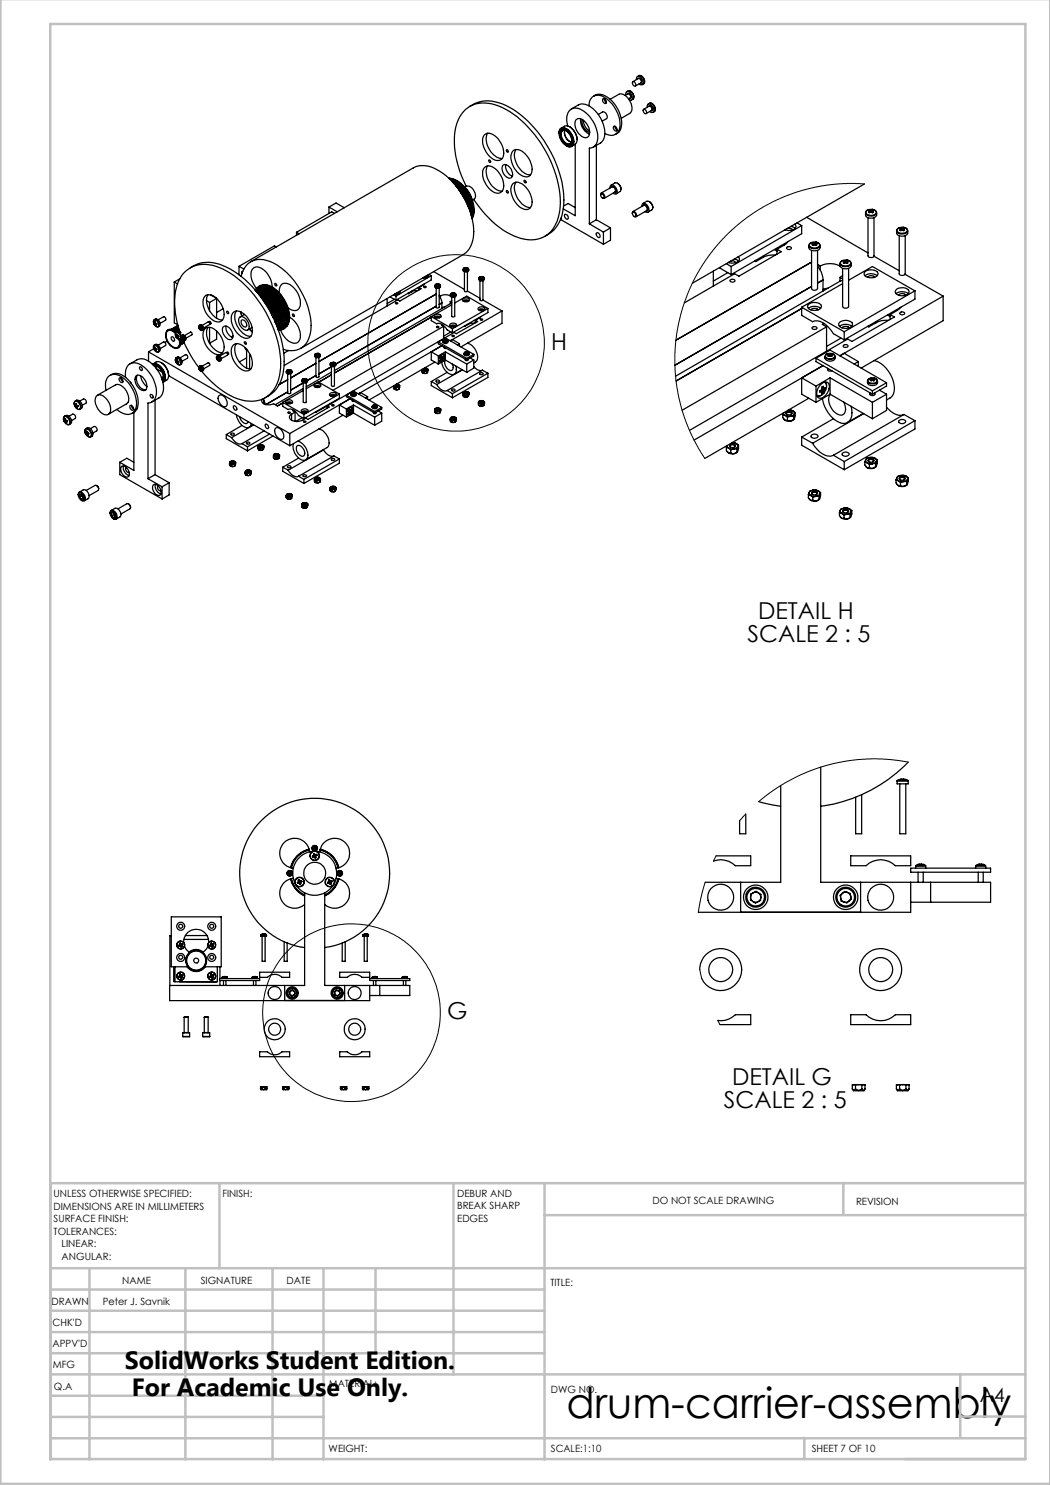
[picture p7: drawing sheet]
<svg xmlns="http://www.w3.org/2000/svg" width="210mm" height="297mm" viewBox="0 0 210 297" stroke-linecap="round" stroke-linejoin="round" font-family="sans-serif">
<defs><g id="words">
<text font-size="8.5" x="113.3" y="283.5">drum-carrier-assembly</text>
<g font-size="5">
<text x="25" y="273.7">SolidWorks Student Edition.</text>
<text x="26.4" y="279.2">For Academic Use Only.</text>
</g>
<g font-size="4.7">
<text x="110.2" y="69.9">H</text>
<text x="151.6" y="123.9">DETAIL H</text>
<text x="149.5" y="128.4">SCALE 2 : 5</text>
<text x="89.4" y="203.8">G</text>
<text x="144.8" y="221.5">SCALE 2 : 5</text>
<text x="146.4" y="217">DETAIL G</text>
</g>
<text font-size="3.9" x="196" y="280.4">A4</text>
<g font-size="2">
<text x="10.7" y="239.5">UNLESS OTHERWISE SPECIFIED:</text>
<text x="44.5" y="239.5">FINISH:</text>
<text x="91.4" y="239.4">DEBUR AND</text>
<text x="10.7" y="242">DIMENSIONS ARE IN MILLIMETERS</text>
<text x="10.7" y="244.5">SURFACE FINISH:</text>
<text x="91.4" y="241.9">BREAK SHARP</text>
<text x="91.4" y="244.4">EDGES</text>
<text x="130.5" y="240.8">DO NOT SCALE DRAWING</text>
<text x="171.2" y="241">REVISION</text>
<text x="10.7" y="247">TOLERANCES:</text>
<text x="12.3" y="249.5">LINEAR:</text>
<text x="12.3" y="252">ANGULAR:</text>
<text x="24.4" y="256.9">NAME</text>
<text x="40.1" y="256.8">SIGNATURE</text>
<text x="57.3" y="256.8">DATE</text>
<text x="110.1" y="257.1">TITLE:</text>
<text x="10.3" y="260.9">DRAWN</text>
<text x="20.6" y="261">Peter J. Savnik</text>
<text x="10.5" y="269.3">APPV'D</text>
<text x="10.5" y="265.2">CHK'D</text>
<text x="10.6" y="273.6">MFG</text>
<text x="10.8" y="278">Q.A</text>
<text x="65.8" y="277.4">MATERIAL:</text>
<text x="110.2" y="278.5">DWG NO.</text>
<text x="65.7" y="290.4">WEIGHT:</text>
<text x="110.2" y="290.5">SCALE:1:10</text>
<text x="162.4" y="290.4">SHEET 7 OF 10</text>
</g>
</g></defs>
<g fill="none" stroke="#000" stroke-width=".2">
<path d="M172.9 36.8h-5l-4.9 .6-4.6 1.3-4.6 2.1-2.5 1.4-1.8 1.2-3.5 3-2 1.9-1.8 2.3-2.6 3.9-2.1 4.4-1.5 4.7-.9 4.6-.1 5.2 .4 4.2 1.2 4.9 1.1 3.2 1 2.1 2.3 3.9M181.6 152.4l-3.2-.5-4.1-.1-3.9 .2-4 .8-3.1 .9-3.7 1.5-4.2 2.4-3.6 2.7M141 176.5l-.8 3.1-.5 2.9M143.2 171.2l-.5 1M149.2 162.8l-1.3 1.3M139.9 193.9l.4 1.8M143.5 204.1l.5 .8"/>
<circle cx="91.2" cy="68.6" r="17.7"/>
<circle cx="70.3" cy="202.5" r="17.8"/>
</g>
<g fill="none" stroke="#c0c0c0" stroke-width=".5">
<path d="M.1 -.1v296.9h209.9v-296.9M10.1 4.8h195v287h-195zM43.9 236.6v17M90.7 236.6v38.3M108.9 236.6v55.3M168.7 236.6v6.3M205.1 236.6h-195v55.3M10.1 253.6h195M10.1 257.9h98.8M17.9 253.6v38.3M37.1 253.6v38.3M54.5 253.6v38.3"/>
<path d="M64.7 253.6v38.3M75.1 253.6v17M108.9 243h96.2M10.1 270.6h98.8M10.1 266.4h98.8M10.1 262.1h98.8M10.1 279.1h54.6M10.1 274.9h195M192.1 274.8v12.7M10.1 287.7h195M10.1 283.4h54.6M160.9 287.5v4.3"/>
<path d="M192.1 283.3h13"/>
</g>
<g fill="none" stroke="#000" stroke-width=".25">
<path d="M118.7 19.3a2.48 2.48 0 0 1 3.3 .6 6.2 6.2 0 0 1 2.1 5.9l-.3 .6-.7 .5M120.6 19.7a.61 .61 0 0 1 .6 .4 .61 .61 0 0 1-.1 .6 .66 .66 0 0 1-.5-1zM120.9 19.7v.4l.4 .4M122 19.9l1.8-1a2.07 2.07 0 0 1 2.3 1.5 1.74 1.74 0 0 1-.2 2.3l-1.7 1M125 19.1l.6-.3a.56 .56 0 0 1 .4 .8l-.3 .2M125.2 19a.53 .53 0 0 1 .4-.7 .53 .53 0 0 1 .6 .5 .7 .7 0 0 1 .3 .6 .7 .7 0 0 1-.5 .6h-.2M125.5 18.8a.5 .5 0 0 1 .6 .2 .5 .5 0 0 1-.1 .6M125.6 18.2a1.02 1.02 0 0 1 1 .5 1.02 1.02 0 0 1-.1 1.1M125.6 18.2a1.09 1.09 0 0 1 1 1.6l-.3 .2M125.6 18.2l-.3 .1M126.6 16.3a.54 .54 0 0 1 .5 .4 .54 .54 0 0 1-.1 .5l-.4-.3-.1-.3zM126.6 16.3l1.1-.6a.58 .58 0 0 1 .5 .9l-1.1 .6"/>
<path d="M127.3 15.9a.48 .48 0 0 1 .3-.6 .48 .48 0 0 1 .6 .2 .92 .92 0 0 1 .1 1.5l-.5-.2M127.6 15.7a.51 .51 0 0 1 .6 .3 .51 .51 0 0 1-.1 .6M127.7 15.1a1.09 1.09 0 0 1 1 1.7M127.7 15.1l-.2 .2M128 15.1l-.3 .1M128 15.1a1.23 1.23 0 0 1 .8 1.5M128.7 16.8l-.3 .1M128.8 16.6l-.1 .2M89.7 35.6a5.1 5.1 0 0 1 3.9 2.7 5.6 5.6 0 0 1 .8 5.4M89.8 35.7a6.4 6.4 0 0 1 4.7 4.8l.3 1.6-.4 1.6M90 35.8a6.8 6.8 0 0 1 4.6 6.7l-.2 1M90.3 36.2l.3-.1z"/>
<path d="M90.6 36.1h.1M90.7 36.1v.1M90.7 36.1l-.3 .2M90.7 36.2l.1 .3M90.7 36.2l-.2 .2M90.8 36.5h.1M90.8 36.5l-.1 .1M90.9 36.5h.1M91.2 36.4l.2 .1M91.2 36.4l-.5 .3 .2-.2M91.2 36.4l-.4 .3M91.4 36.5v.1"/>
<path d="M91.4 36.5l-.6 .3M91.4 36.6l.1 .2M91.4 36.6l-.5 .3M91.5 36.8v.1M91.5 36.8l-.4 .3M91.5 36.9l.2 .1M91.5 36.9l-.3 .2M91.9 36.9l.1 .1M91.9 36.9l-.7 .3M91.9 36.9l-.6 .4M92 37l.1 .1M92 37l-.7 .4"/>
<path d="M92.1 37.3v.1M92.1 37.1v.2M92.1 37.1l-.7 .4M92.1 37.3l-.6 .4M92.1 37.4l.2 .1M92.1 37.4l-.5 .3M92.3 37.6h.1M92.3 37.5l-.6 .4M92.6 37.5l.1 .1M92.6 37.5l-.8 .4M92.6 37.5l-.8 .5M92.7 37.6v.1"/>
<path d="M92.7 37.6l-.8 .5M92.7 38v.1M92.7 38l-.7 .3M92.7 38.1l-.6 .3M92.7 37.7v.3M92.7 38.1l.2 .1M92.7 37.7l-.8 .5M92.8 37.3a5.4 5.4 0 0 1 1.7 3M92.9 38.2h.1M92.9 38.2l-.7 .4M93 37.5a1.41 1.41 0 0 1 2 1.1l.1 .6-.1 .4-.5 .4M93.1 38.2l.1 .1"/>
<path d="M93.1 38.2h-.2M93.1 38.2l-.8 .5M93.2 38.3l.1 .1M93.2 38.3l-.9 .5M93.2 38.7v.1M93.2 37.3a18.5 18.5 0 0 1-2-11.9 5.7 5.7 0 0 1 7.9-4.4 19.4 19.4 0 0 1 10 9.3 19.5 19.5 0 0 1 2.7 12.5 5.7 5.7 0 0 1-5.6 5.2 13.5 13.5 0 0 1-9.2-5.2l-2.2-2.9M93.2 38.8l.1 .1M93.2 38.7l-.7 .4M93.2 38.8l-.6 .4M93.3 38.4v.1M93.3 38.4l-.9 .5M93.3 38.5l-.1 .2"/>
<path d="M93.3 38.5l-.8 .5M93.3 38.9l.1 .1M93.3 38.9l-.6 .4M93.4 39h.2M93.4 39l-.7 .4M93.6 39l.1 .1M93.6 39l-.9 .5M93.7 39.5v.1M93.7 39.6v.2M93.7 39.5l-.7 .4M93.7 39.6l-.7 .4M93.7 39.1l.1 .1"/>
<path d="M93.7 39.1l-.9 .5M93.7 39.8h.1M93.7 39.8l-.6 .3M93.8 39.2v.2M93.8 39.4l-.1 .1M93.8 39.2l-.9 .6M93.8 39.4l-.8 .4M93.8 39.8l.2 .1M93.8 39.8l-.7 .4M94 21.3a6.5 6.5 0 0 1 6.5-.5 20.6 20.6 0 0 1 9.8 10 18.4 18.4 0 0 1 2.1 12.3 6.4 6.4 0 0 1-3.4 4.2M94 39.9l.1 .1M94 39.9l-.8 .5"/>
<path d="M96.8 27.1a1.5 1.5 0 0 1 2.2 .1 4.1 4.1 0 0 1 1.5 4.4 1.53 1.53 0 0 1-2.4-.2 3.9 3.9 0 0 1-1.3-4.3zM97 33.4a1.84 1.84 0 0 1 2.3 .6 3.6 3.6 0 0 1 1.1 4.3 1.64 1.64 0 0 1-2.3-.3 3.9 3.9 0 0 1-1.3-4.4zM97.5 26.6a3.9 3.9 0 0 0 1.9 4.9l1 .2M97.5 33.2a3.8 3.8 0 0 0 1.6 4.6l.7 .3 .6 .1M97.8 32a.26 .26 0 0 1 .3 .2 .26 .26 0 0 1-.2 .3zM100.7 33a1.74 1.74 0 0 1 1.8 1.9 .68 .68 0 0 1-.4 .7 .68 .68 0 0 1-.8-.2 1.82 1.82 0 0 1-.6-2.4zM101.1 32.9a2.13 2.13 0 0 0 1.4 2.3M101.3 30a.27 .27 0 0 1 .3 .1 .27 .27 0 0 1-.1 .3l-.2-.1zM101.3 38.1a.3 .3 0 0 1 .3 .2 .3 .3 0 0 1-.1 .3l-.2-.2zM102.5 36.9a1.5 1.5 0 0 1 2.2 .1 4.4 4.4 0 0 1 1.6 4.1 1.21 1.21 0 0 1-1.9 .6 4.2 4.2 0 0 1-2.1-4.6zM102.7 30.1a1.85 1.85 0 0 1 2.3 .7 3.6 3.6 0 0 1 1 4.3 1.86 1.86 0 0 1-2.6-.7 4.1 4.1 0 0 1-1.1-3.8zM103.2 29.9a3.6 3.6 0 0 0 .9 4.1l1 .7 1 .3"/>
<path d="M103.2 36.4a3.8 3.8 0 0 0 1.2 4.4l1 .6 .7 .1M104.8 36.1a.31 .31 0 0 1 .4 .1 .31 .31 0 0 1-.1 .4l-.3-.2zM111.8 26.6a.94 .94 0 0 1 .5-1 .94 .94 0 0 1 1.1 .2 2.82 2.82 0 0 1 1.1 3.3l-.6 .3-.6-.2M112 25.9a1.26 1.26 0 0 1 1.9 .4 2.18 2.18 0 0 1 .4 2.9 1.73 1.73 0 0 1-2.1-1.2l-.4-1.4zM112.1 26a1.32 1.32 0 0 1 1.9 .6 2.02 2.02 0 0 1 .2 2.5 2.13 2.13 0 0 1-2.3-2.1v-.6zM112.2 26.1h.1M112.2 26.2h.1M112.2 25.6a1.46 1.46 0 0 1 2.4 .3 2.23 2.23 0 0 1 .4 3l-.7 .4M112.2 26.1v.2M112.3 26.1a1.29 1.29 0 0 1 1.8 .8 1.5 1.5 0 0 1 0 2.1 2.01 2.01 0 0 1-2-2.2zM112.4 25.9v.1M112.4 25.9h-.1"/>
<path d="M112.4 25.9l-.2 .2M112.4 25.7v.2M112.5 25.7l.1 .2M112.5 26.1a1.74 1.74 0 0 0 1.5 2.7l.2-.3 .1-.4M112.7 25.7l.1 .1M112.8 25.8l-.4 .2M112.9 26.5a2.36 2.36 0 0 0 1 1.8M112.9 26.1a2.12 2.12 0 0 0 1.4 2.3M113 25.8h.1M113 25.8h-.2M113.6 25.2a2.88 2.88 0 0 1 .7-3.4 2.65 2.65 0 0 1 2.9 .8 6.2 6.2 0 0 1 2.2 5.9l-.2 .3a1.4 1.4 0 0 1-1.3 .8v15.2M113.8 29h.1"/>
<path d="M113.9 29l.3 .1M113.9 25.4a3.5 3.5 0 0 1 1.5 2.5M114.1 29l.1 .1M114.1 29l-.1 .1M114.2 29.1h.1M114.3 28.8l.1 .2-.2 .1M114.3 21.8l1.4-.8a2.61 2.61 0 0 1 2.9 .8 6.3 6.3 0 0 1 2.2 5.9l-.6 .8-1.6 .9M114.3 28.1a1.75 1.75 0 0 0-1.8-2 1.82 1.82 0 0 0 .8 2.6l.5 .2 .3-.2 .2-.3M114.3 28.1v.3M114.4 28.7l.1 .2M114.4 28.7l-.3 .2M114.5 28.6h.1"/>
<path d="M114.6 28.5v.1M114.6 28.6l-.2 .1M114.6 28.6h.1M115 28.9v14.2l-2.4-1.3M115.2 24a1.29 1.29 0 0 1 1.9 .5 2.27 2.27 0 0 1 .4 2.9 1.63 1.63 0 0 1-1.9-.9 2.46 2.46 0 0 1-.4-2.5zM116.1 23.8a3.1 3.1 0 0 0 1.8 3M116.5 23.9a2.42 2.42 0 0 0 1.4 2.6M116.7 24.1a2.73 2.73 0 0 0 1.2 2.1M117.8 21.2a1.87 1.87 0 0 1 .9-2 1.87 1.87 0 0 1 2.2 .3 6.5 6.5 0 0 1 2.9 6.5 1.85 1.85 0 0 1-2.8 .7M119.3 29.1v14.9M119.7 22.9l.8-.5a.88 .88 0 0 1 .8 1.3l-.9 .5M120.1 39l.1-.2a.54 .54 0 0 1 .6 0 .54 .54 0 0 1 .2 .6l-.1 .2h-.4"/>
<path d="M120.2 38.8a.5 .5 0 0 1 .5 .3 .5 .5 0 0 1-.1 .5l-.4-.4zM120.2 38.6l2.2-1.2a.67 .67 0 0 1 .6 1l-2.2 1.3M121.3 20.3l-.2 .1M122 37.6a.49 .49 0 0 1 .3-.6 .49 .49 0 0 1 .6 .2 .96 .96 0 0 1 .2 1.6l-.5-.2M122.2 37l.8-.4a1.15 1.15 0 0 1 1 1.7l-.8 .5M122.3 37.4a.65 .65 0 0 1 .8 .2 .65 .65 0 0 1 0 .8l-.2 .1M122.8 25.3a.59 .59 0 0 1 .5 .3 .59 .59 0 0 1 0 .6 .64 .64 0 0 1-.5-.9zM123 25.3l.2 .5 .2 .2M123.5 36.7a1.34 1.34 0 0 1 .7 1.1M128.7 21.9a.47 .47 0 0 1 .5 .3 .47 .47 0 0 1-.1 .6l-.4-.4zM128.7 21.9l1.1-.7a.56 .56 0 0 1 .5 .9l-1.1 .6M129.4 21.4a.48 .48 0 0 1 .3-.6 .48 .48 0 0 1 .6 .3 .9 .9 0 0 1 .2 1.4l-.5-.2"/>
<path d="M129.8 21.3a.51 .51 0 0 1 .6 .2 .51 .51 0 0 1-.2 .7M129.9 20.7a1.09 1.09 0 0 1 .9 1.6M129.9 20.7l-.3 .1M130.1 20.6l-.2 .1M130.1 20.6a1.18 1.18 0 0 1 .9 1.6M130.8 22.3l-.2 .2M131 22.2l-.2 .1M172.9 36.8l-34.4 19.9M34.9 56.4v8.2l.7 .4M34.9 56.4l.6 .4M35.9 55.8l-1 .6M38 53.6a6.9 6.9 0 0 1 7.3-.2 22.9 22.9 0 0 1 10.9 14.4 13.8 13.8 0 0 1-.2 8.9l-1.1 1.6-1.9 1.2"/>
<path d="M41.1 59.2a1.84 1.84 0 0 1 2.3 .6 3.6 3.6 0 0 1 1 4.3 1.64 1.64 0 0 1-2.2-.4 3.9 3.9 0 0 1-1.3-4.3zM41.6 58.9a4 4 0 0 0 1.6 4.7l.9 .4h.4M42.1 59l1.2 .6M47.8 53.3l1 .5M47.8 53.3v1.7M48.2 55.3a3.9 3.9 0 0 1 5.6-3.1 14.6 14.6 0 0 1 8 10 7.6 7.6 0 0 1-.8 6.7 4 4 0 0 1-4.3 1M48.5 54.3l-.2 .1 .1 .3M50.1 52.3l32.6-18.7a5.1 5.1 0 0 1 5.4 .8 15.6 15.6 0 0 1 6.6 12.6 4.9 4.9 0 0 1-2 3.9l-32.6 18.8M51.2 57.9a2 2 0 0 1 2.9-.6 7.3 7.3 0 0 1 3.6 7.3l-.4 .7a1.63 1.63 0 0 1-1.5 .7M51.2 58.1l1.6-.9zM51.4 57.8a2.15 2.15 0 0 1 3.1-.1 7.1 7.1 0 0 1 3 6.9l-.5 .9-1 .4M51.8 57.6h.1"/>
<path d="M51.8 57.6l-.8 .4M52.2 59.4a8.1 8.1 0 0 1 2.8 4.9M52.2 57.3h.1M52.2 57.3l-1.2 .7M52.3 57.3l.1 .1M52.3 57.3l-1.3 .7M52.4 57.4h.1M52.4 57.4l-1.3 .7M52.6 57a4.6 4.6 0 0 1 4 2.5 5.5 5.5 0 0 1 .9 5.6l-.1 .2M52.8 57.2h.1M52.9 57.2l.1 .1M52.9 57.2l-1.7 1"/>
<path d="M53 57.3l.1 .2M53 57.3l-1.7 1M53.4 57.3h.1M53.4 57.3l-2 1.2M53.5 57.3l.1 .1M53.5 57.3l-2 1.2M53.6 57.4l.1 .3M53.6 57.4l-2.1 1.2M53.7 57.7h.1M53.7 57.7l-2 1.1M54.1 57.6h.1M54.1 57.6l-2.3 1.3"/>
<path d="M54.2 57.6l.1 .1M54.2 57.6l-2.3 1.4M54.3 57.7l.1 .3M54.3 57.7l-2.4 1.4M54.4 58v.1M54.4 58l-2.3 1.3M54.4 58.1h.1M54.4 58.1l-2.3 1.3M54.4 57.4a4.3 4.3 0 0 0-3-4 1.35 1.35 0 0 0-1.2 1.7l.3 1.2 .8 1.4M54.8 58l.1 .1M54.8 58l-2.6 1.4M54.8 58l-2.6 1.5"/>
<path d="M54.9 58.1l.1 .1M54.9 58.1l-2.5 1.5M55 56.7a.27 .27 0 0 1 .3 .2 .27 .27 0 0 1-.1 .3l-.2-.2zM55 58.2v.3M55 58.2l-2.5 1.5M55 58.5h.1M55 58.5l-2.4 1.3M55 58.5l.2 .2M55 58.5l-2.3 1.4M55.2 58.7h.1M55.2 58.7l-2.4 1.3M55.3 49.4l-.4-.2-7.1 4.1"/>
<path d="M55.5 58.6l.1 .1M55.5 58.6l-2.7 1.4M55.5 58.6l-2.6 1.5M55.6 58.7v.1M55.6 58.7l-2.6 1.5M55.6 59.1h.1M55.6 58.8v.3M55.6 58.8l-2.5 1.5M55.6 59.1l-2.4 1.3M55.6 59.1l.2 .2M55.6 59.1l-2.3 1.4M55.8 59.3h.1"/>
<path d="M55.8 59.3l-2.4 1.3M55.8 59.3l-2.4 1.4M55.9 58.6a1.37 1.37 0 0 1 .3-1.5 1.37 1.37 0 0 1 1.5-.3 4.1 4.1 0 0 1 2.2 4.8 1.4 1.4 0 0 1-2.3 0M56 59.3h.1M56 59.3h-.2M56 59.3l-2.6 1.4M56.1 59.3l.1 .1M56.1 59.3l-2.6 1.5M56.2 59.4v.1M56.2 59.8h.1M56.2 59.8l.1 .2M56.2 59.4l-2.6 1.5"/>
<path d="M56.2 59.8l-2.5 1.3M56.2 59.8l-2.4 1.4M56.2 59.5v.3M56.2 59.5l-2.5 1.5M59.3 46.5l.5 .3M59.3 46.5v.6M65.8 41.4l1.4-.8 1.7 1M65.8 41.4l1.7 1M65.8 41.4v1.3M66.9 42.7l-.5-.3-7.1 4.1M77.4 59.7v1.5M78.1 59.3l1.1 .7"/>
<path d="M78.7 58.9l.5 .3M78.9 59.9l-1.5 .8M79 58.8h.1M79.1 58.7l.6 .1M79.2 59.2v.8M79.5 58.5l.4 .2M79.9 58.3l.1 .1a.72 .72 0 0 1-1.1 .4M81.6 58.7h.1M81.7 58.6v.1M82.4 58.3l-.7 .4M82.4 58.2v.1M83.5 57.5l.3 .2"/>
<path d="M83.6 58.1h-.7l-.5 .2M83.8 57.5l.4 .2-4.2 2.5-.4-.2-22.8 13.1M83.8 57.5v.5M84.7 55.5l-.1 .1M84.7 57.3a.23 .23 0 0 1 .3-.1 .23 .23 0 0 1 .2 .3h-.3zM84.8 55.5l.3-.1 .2 .2M84.8 56.8l-1 .7M85.2 55.2l.4 .2M85.5 55l.2 .1a.67 .67 0 0 1-1.1 .5M85.8 54.9l.5 .2M86.3 55.1v.9l-7.1 4M86.3 55.1l-7.1 4.1"/>
<path d="M86.7 54.3l6.2 3.6M87 57.1a.57 .57 0 0 0 .5 .6 .57 .57 0 0 0 .6-.6M87.1 56.9h.1M87.2 57.6v3.9a.34 .34 0 0 0 .6 0v-3.9M87.2 58.8l-23.4 13.5M87.4 56.9h.1M87.4 56.9h-.1l.1 .1M87.4 56.9l.1 .2M87.4 57l-.1 .1 .2-.1M87.4 57l.1 .1M87.5 56.9v.1M87.7 56.8a.34 .34 0 0 1 .4 .4 .34 .34 0 0 1-.4 .3l-.6-.1-.1-.3 .1-.2"/>
<path d="M87.7 56.9l.1 .2-.3-.1M87.7 56.9h-.2M87.7 56.8l-.5 .1M87.7 56.8l.3 .1a.5 .5 0 0 1-.4 .6 .5 .5 0 0 1-.6-.3l.2-.3M87.7 56.9l-.1 .2M87.8 59.2l.4 .6 .2 .8M87.8 59.1l.3 .1M88.1 59.2a2.13 2.13 0 0 1 2 0M88.1 59.2v.4M90.1 58.9a.57 .57 0 0 0 .5 .6 .57 .57 0 0 0 .6-.6M90.2 58.7a.46 .46 0 0 0 .2 .6 .46 .46 0 0 0 .5-.1l.3-.2-.1-.3M90.3 58.7h-.1"/>
<path d="M90.3 59.4v3.9l.2 .1 .4-.2v-3.8M90.5 58.7h.1M90.5 58.7v.1M90.5 58.7l.1 .2M90.5 58.8v.1l.1-.1M90.5 58.8l.1 .1M90.6 58.8l.2 .1M90.6 58.7v.1M90.7 58.8h.2l-.1 .1M90.7 58.8v.1M90.8 58.6l.3 .1M90.8 58.7h.1l-.2 .1"/>
<path d="M90.8 58.7h-.2M90.8 58.6l-.5 .1M90.8 58.6l.3 .1a.5 .5 0 0 1-.4 .6 .5 .5 0 0 1-.6-.3l.2-.3M90.8 58.7l-.1 .2M92.6 53.9a.55 .55 0 0 0 .6 .5 .55 .55 0 0 0 .5-.5M92.6 59.7a.78 .78 0 0 1 1.3 .3 .83 .83 0 0 1-1.4-.1zM92.7 53.7a.58 .58 0 0 1 1 .2 .62 .62 0 0 1-1-.1zM92.7 53.7l-.1 .2a.61 .61 0 0 0 .6 .3 .61 .61 0 0 0 .5-.4l-.1-.1M92.8 53.6l-.1 .1M92.9 54.4v3.8a.34 .34 0 0 0 .6 0v-3.8M93.1 53.6l.1 .1M93.1 53.6l-.1 .1h.1"/>
<path d="M93.1 53.6v.2M93.1 53.7l-.1 .1h.2M93.1 53.7v.1M93.2 53.7v.1M93.3 53.7l.1 .1h-.2M93.3 53.7v.1M93.3 53.5l.3 .2M93.3 53.6l.1 .1h-.1M93.3 53.6l-.1 .1M93.3 53.6l-.1 .2M93.5 58.2l2.5 1.5M94 40.3v.1"/>
<path d="M94 42.2l.5-.3zM94 40.4l.1 .2M94 40.3l-.6 .4M94 40.4l-.6 .3M94.1 40.6h.1M94.1 40.6l-.6 .3M94.1 40l.1 .1M94.1 40.6l.2 .2M94.1 40l-.8 .5M94.1 40.6l-.6 .4M94.1 40.2l-.1 .1M94.1 40.2l-.8 .5"/>
<path d="M94.2 40.1l-.1 .1M94.2 40.1l-.9 .5M94.2 41.4h.1M94.2 41.2v.2M94.2 41.4l-.4 .2M94.2 42.1l.1 .1M94.2 43l.1 .1M94.2 42.1h.1M94.2 42.1l-.2 .2M94.3 41.4l.1 .2M94.3 42.2l.1 .2M94.3 41.4l-.5 .3"/>
<path d="M94.3 42.2l-.3 .1M94.3 40.8l.1 .1M94.3 40.8l-.7 .4M94.3 43.2v.1M94.3 43.1v.1M94.3 43.1h.1M94.3 43.2h.1M94.4 40.9v.1M94.4 40.9l-.8 .4M94.4 41l-.7 .5M94.4 41l-.7 .4M94.4 41.6l.1 .1"/>
<path d="M94.4 42.4l.1 .1M94.4 41.6l-.5 .3M94.4 42.4l-.3 .2M94.5 42.6v.1M94.5 42.6l-.3 .3M94.5 41.7v.2M94.5 42.5v.1M94.5 41.7l-.6 .4M94.5 42.5l-.3 .2M95.7 55.7a.57 .57 0 0 0 .6 .5 .57 .57 0 0 0 .6-.5M95.8 55.5a.51 .51 0 0 0 .5 .5 .51 .51 0 0 0 .5-.5M95.9 55.4l-.1 .1"/>
<path d="M96 56.2v3.8a.34 .34 0 0 0 .6 0v-3.8M96.2 55.4l.1 .1M96.2 55.4l-.1 .1h.1M96.2 55.4v.2M96.2 55.5l-.1 .2 .2-.1M96.2 55.5v.1M96.3 55.5v.1M96.4 55.3l.3 .2M96.4 55.5l.1 .1h-.2M96.4 55.3l-.5 .1M96.4 55.3l.4 .2a.48 .48 0 0 1-.5 .4 .48 .48 0 0 1-.5-.4l.1-.1M96.4 55.5v.1"/>
<path d="M96.4 55.4v.1M96.4 55.4l-.1 .1M96.4 55.4l-.1 .2M112.2 43.6v.4l8.5 4.9M112.7 41.2l.9-.5 1.4 .8M113 42.9a.62 .62 0 0 1 .6 .3 .62 .62 0 0 1-.1 .6 .67 .67 0 0 1-.5-.9zM117.9 44.8l2.8 1.6M119.3 46.6a.56 .56 0 0 1 .6 .3 .56 .56 0 0 1 0 .6l-.6-.3zM119.3 44l-1.4 .8M119.3 44l2.8 1.6M120.7 46.4v2.5M122.1 45.6l-1.4 .8"/>
<path d="M122.1 45.6v2.4l-1.4 .9M126.5 42.7v-.3a.57 .57 0 0 1 .7 .1 .57 .57 0 0 1 .1 .7l-.2 .2-.3-.1M126.6 42.4a.51 .51 0 0 1 .5 .3 .51 .51 0 0 1-.1 .6l-.4-.3-.1-.3zM126.6 42.3l2.2-1.2a.72 .72 0 0 1 .6 1l-2.2 1.3M128.4 41.3a.51 .51 0 0 1 .3-.6 .51 .51 0 0 1 .6 .2 1.01 1.01 0 0 1 .2 1.6l-.5-.2M128.6 40.7l.8-.5a1.17 1.17 0 0 1 1 1.8l-.8 .4M128.7 41.1a.53 .53 0 0 1 .6 0 .53 .53 0 0 1 .2 .6v.3l-.2 .2M129.9 40.3a1.34 1.34 0 0 1 .7 1.2M142.7 54.2v3M143.9 53.5l2.3 1.4M145.3 52.7l.9 .6M145.6 54.5l-2.9 1.7"/>
<path d="M145.9 52.4l-.1 .1M146 56a.54 .54 0 0 1 .6-.2 .54 .54 0 0 1 .4 .5 .54 .54 0 0 1-.6 .1 .54 .54 0 0 1-.4-.4zM146.1 52.2h.7l.4 .3M146.2 53.3v1.6M146.9 51.8l.8 .4M147.6 51.4l.2 .2a.85 .85 0 0 1-1 1l-1.1-.1M151 52.2l.2 .1M151.2 52.1v.2M152.6 51.5l-1.4 .8M152.6 51.3v.2M154.9 49.9l.5 .4M155.1 51h-.1a4.2 4.2 0 0 0-2.4 .5"/>
<path d="M155.4 49.8l.8 .5-8.4 4.9-.9-.5-10 5.9M155.4 49.8v1M157.2 45.9l-.1 .1M157.3 49.5a.51 .51 0 0 1 .6-.2 .51 .51 0 0 1 .4 .4 .5 .5 0 0 1-.6 .2 .5 .5 0 0 1-.4-.4zM157.4 45.7h.7l.4 .3M157.5 48.4l-.3 .4-1.8 1M158.2 45.3l.8 .4M159 44.8a.58 .58 0 0 1-.1 1 2.44 2.44 0 0 1-1.9 .2M159.4 44.6l.9 .5M160.3 45.1v1.6l-14.1 8.2M160.3 45.1l-14.1 8.2M161.3 43.5l12.3 7.1"/>
<path d="M161.8 49.1v.4a1.33 1.33 0 0 0 2.2 .2v-.6M161.9 48.8a1.31 1.31 0 0 1 2 .1 1.15 1.15 0 0 1-1.8 .5l-.2-.2zM162 48.7l-.2 .4a1.27 1.27 0 0 0 2 .4l.2-.5-.2-.3M162.1 48.6h-.1M162.3 50.1v7.6a.69 .69 0 0 0 1.2 0v-7.6M162.3 57.3l-27.3 15.8M162.3 52.4l-27.1 15.6M162.6 48.5l.3 .1M162.6 48.5l-.2 .1 .3 .2M162.6 48.5l.2 .5M162.7 48.8l-.3 .2 .2 .1 .3-.2M162.7 48.8v.2"/>
<path d="M162.9 48.6v.3M163.1 48.8l.3 .2-.2 .1-.3-.2M163.1 48.8v.2M163.2 48.4l.6 .3M163.2 48.5l.2 .1-.3 .2M163.2 48.5l-.3 .1M163.2 48.5l-.2 .5M163.5 53.2l.2 .2a4.3 4.3 0 0 1 .9 2.6M163.5 52.9l.5 .3M164 53.2a4.2 4.2 0 0 1 4 0M164 53.2v.8M164.6 56l-1.1 .6"/>
<path d="M164.6 56v2.2M165.6 57.6l-1 .3M168 52.7a1 1 0 0 0 1.4 1.1 .88 .88 0 0 0 .9-1.1M168 55.5v.8M168 55.5l.5 .3M168.2 52.3a1.31 1.31 0 0 1 1.9 .2 1.11 1.11 0 0 1-1.8 .5l-.2-.4zM168.2 52.3l-.2 .4a1.35 1.35 0 0 0 2.2 .1l-.2-.5M168.3 52.2h-.1M168.5 53.7v7.6a.73 .73 0 0 0 1.2 0v-7.6M168.5 56.1l-.5 .1-32.9 19M168.5 55.1l-.5 .4M168.5 56.7l-8.2 4.8"/>
<path d="M168.8 52.1l.3 .1M168.8 52.1l-.1 .1 .2 .1M168.8 52.1l.2 .5M168.9 52.3l-.2 .2a.16 .16 0 0 0 .2 .2 .16 .16 0 0 0 .2-.2M168.9 52.3v.3M169.1 52.2v.3M169.3 52.3l.1 .1a.16 .16 0 0 1 .1 .1 .16 .16 0 0 1-.1 .2 .16 .16 0 0 1-.2-.1l-.1-.1M169.3 52.3v.3M169.4 52l.6 .2M169.4 52.1l.2 .1-.3 .1M169.4 52.1l-.3 .1M169.4 52.1l-.2 .5"/>
<path d="M169.7 56.1l4.8-2.8 8.5 4.9M172.9 54.5a1.86 1.86 0 0 1 2.7 .1 1.31 1.31 0 0 1-1.8 .9 .84 .84 0 0 1-.9-1zM173 55.1l.1-.1a2.11 2.11 0 0 1 2.3 .1M173.1 42.6v.4a1.28 1.28 0 0 0 2.2 0v-.4M173.3 42.2l-.2 .3a1.22 1.22 0 0 0 1.1 .7 1.22 1.22 0 0 0 1.1-.7l-.2-.3M173.5 42l-.2 .1M173.5 55.5a.94 .94 0 0 1 1.4 0M173.6 43.6v7.6a.73 .73 0 0 0 1.2 0v-7.6M174 42l.2 .1M174 42l-.3 .1 .3 .1M174 42l.1 .4M174 42.2l-.3 .2 .3 .1 .2-.1"/>
<path d="M174 42.2l.1 .3M174.2 42.1v.3M174.4 42.2l.1 .1a.15 .15 0 0 1 0 .3 .15 .15 0 0 1-.2-.2h-.1M174.4 42.2v.3M174.5 41.9l.6 .2M174.5 42l.2 .1-.3 .1M174.5 42l-.3 .1M174.5 41.9l-1 .1M174.5 41.9h.1a.61 .61 0 0 1 .6 .7 1.26 1.26 0 0 1-2.1-.2l.4-.4M174.5 42l-.2 .4M174.8 51.3l5 2.8M179.2 58.7l.2-.1a2.18 2.18 0 0 1 2.2 .1"/>
<path d="M179.3 46.1v.5a1.28 1.28 0 0 0 2.2 0v-.5M179.4 57.8l.3-.2a1.68 1.68 0 0 1 2.1 .6 1.31 1.31 0 0 1-1.8 .9 .83 .83 0 0 1-.9-1zM179.5 45.8a1.35 1.35 0 0 1 2 .2 1.13 1.13 0 0 1-1.9 .5l-.2-.3zM179.5 45.8l-.2 .3a1.34 1.34 0 0 0 2.2 .2l-.1-.5M179.7 45.6l-.1 .1M179.7 59.1a.88 .88 0 0 1 1.5 0M179.8 47.1v7.6a.69 .69 0 0 0 1.2 0v-7.6M180.2 45.6l.2 .1M180.2 45.6l-.2 .1 .2 .1M180.2 45.6l.1 .4M180.2 45.8l-.1 .1a.15 .15 0 0 0-.1 .2 .15 .15 0 0 0 .2 .1 .15 .15 0 0 0 .1-.2l.1-.1M180.2 45.8l.1 .3"/>
<path d="M180.4 45.7v.2M180.7 45.8v.1a.15 .15 0 0 1 .2 .1 .15 .15 0 0 1-.1 .2 .15 .15 0 0 1-.2-.1l-.2-.2M180.7 45.8l-.1 .3M180.7 45.5l.6 .2M180.7 45.6l.2 .1-.2 .1M180.7 45.6l-.3 .1M180.7 45.6l-.1 .4M181 54.9l7.6 4.3M183 58.2v1.6l-14.2 8.2M183 58.2l-14.2 8.2M188.6 59.2l-20.6 12 .8-.5 2.9 1.6M188.6 59.2v4.9l-16.4 9.5"/>
<path d="M19.2 79.3a1.25 1.25 0 0 1 2 .4 2.5 2.5 0 0 1 .6 3 1.36 1.36 0 0 1-1.9-.5 2.73 2.73 0 0 1-.7-2.9zM19.5 79.1l3.6-2.1a2.07 2.07 0 0 1 2.3 1.5 1.74 1.74 0 0 1-.1 2.3l-3.6 2.1M21.2 78.1a2.53 2.53 0 0 1 1-3.1 3.7 3.7 0 0 1 3.7 1.9 5.6 5.6 0 0 1 1.1 5.1 1.9 1.9 0 0 1-2.9 .4l-.7-.5M22 75.1a2.44 2.44 0 0 1 3.2 .4 6.5 6.5 0 0 1 2.3 6l-.5 .9-.6 .3M23.9 75.6a.52 .52 0 0 1 .6 .3 .52 .52 0 0 1-.2 .6l-.5-.5zM24.2 75.6l.1 .4 .3 .3M25.1 75.5a2.39 2.39 0 0 1 1.3-2.9 3.9 3.9 0 0 1 3.6 2.2 4.8 4.8 0 0 1 .8 5.3l-.5 .4-.7 .1v15.1M26 72.8l1.4-.8a2.45 2.45 0 0 1 3 .7 6.2 6.2 0 0 1 2.1 5.9l-.5 .9-1.6 .9M26.1 76.4l.2 .3M27.2 75.2a1.34 1.34 0 0 1 1.8 .8 1.5 1.5 0 0 1 0 2.1 2.01 2.01 0 0 1-2-2.2zM27.5 75a2.15 2.15 0 0 0 1.7 3M28 73.4a.37 .37 0 0 1 .5 .2 .37 .37 0 0 1-.3 .5l-.3-.4z"/>
<path d="M28.1 75.2a3.6 3.6 0 0 0 1.3 2.1M29.7 70.4l28.3 16.3M29.7 70.4v1.8M30.1 78.9a.42 .42 0 0 1 .5 .2 .42 .42 0 0 1-.2 .5l-.3-.4zM30.6 72.8a1.56 1.56 0 0 1 2.5 .6 1.97 1.97 0 0 1 .2 2.7l-.7 .3M30.6 73a2.12 2.12 0 0 1 2.3 2.1l-.1 .8-.3 .3h.2l-.1-.2M30.8 69.1a.8 .8 0 0 1 .8 .4 .8 .8 0 0 1 0 .9 .96 .96 0 0 1-.8-1.3zM30.8 64.1a.79 .79 0 0 1 .8 .3 .79 .79 0 0 1 0 .9 .94 .94 0 0 1-.8-1.2zM30.8 72.9l-.1 .1M30.8 69.7l-1.1 .7M30.8 72.9l.1 .2M30.9 69l-.2 .4 .2 .6"/>
<path d="M30.9 69.8l.1 .1M30.9 69a.86 .86 0 0 1 .9 .2 .86 .86 0 0 1 .2 1l-.3 .2a.93 .93 0 0 0-.8-1.4zM30.9 64.8h.1M30.9 73.2a1.94 1.94 0 0 1 1.8 2M30.9 69.5l.2 .2h.2l.1 .2h-.2M30.9 69.5l.1 .2M30.9 64.4h.1M30.9 64.4l.1 .3M30.9 69.5h.1M31 69.7h-.2l.1 .1M31 64.7l-.2-.1 .1 .2M31 72.9l.1 .1"/>
<path d="M31 69.9l.2 .3M31 64.8l.2 .3M31 64.4l.1 .3h.2M31.1 63.9l-.2 .1a.84 .84 0 0 1 .9 .1 .84 .84 0 0 1 .2 1l-.3 .2M31.1 63.9a.95 .95 0 0 1 .6 1.4M31.1 69.7h-.1M31.1 64.6l-.1 .1M31.1 63.9a.73 .73 0 0 0-.4 .7 .73 .73 0 0 0 .5 .7h.5M31.1 73l-.3 .1a2.09 2.09 0 0 1 1.7 2.9M31.1 73h.2M31.2 69.9l.1 .2-.1 .1M31.2 64.9l.1 .2h-.1"/>
<path d="M31.2 69.7l-.3 .1M31.2 64.7l-.3 .1M31.2 70.1v.1M31.2 65v.1M31.3 73.3l-.1 .3M31.3 69.7l-.3 .2M31.3 64.7l-.3 .1M31.3 73h.1M31.3 64.7l.1 .1-.2 .1M31.3 69.8l-.1 .1M31.3 64.7l-.1 .2M31.3 73.8l1.2 .6"/>
<path d="M31.6 69l1.1-.6a.48 .48 0 0 1 .4 .7l-1.1 .6M31.6 64l1.1-.6a.48 .48 0 0 1 .4 .7l-1.1 .6M31.7 70.4h-.2M32.2 72.5a3 3 0 0 1 1.5 2.6M32.3 75.5l.3 .1M32.6 76.4a1.41 1.41 0 0 0 .2-1.9 2.14 2.14 0 0 0-2.3-1.7 2.07 2.07 0 0 1 2.3 1.6 1.54 1.54 0 0 1-.2 2.1M32.7 75.2l-.3 .7M32.7 75.2l-.3 .6M32.7 75.9l.1 .1M32.7 75.9l-.2 .2M32.9 75.7h.1M32.9 75.7l-.2 .2"/>
<path d="M32.9 75.7v.1M33.3 66.3a1.12 1.12 0 0 1 1.9 .2M33.4 68.2l-.5 .3M33.7 75.1l24.3 14M34.3 65.9l1.3-.8-1.3 .8M34.3 67.4a.51 .51 0 0 1 .5 .3 .51 .51 0 0 1-.1 .6l-.4-.4-.1-.3zM35.1 66.7a1 1 0 0 0-1-.6 1 1 0 0 0-.9 .6 2.55 2.55 0 0 0 2.1 2.8 1.14 1.14 0 0 0 .5-1.6M35.1 71.7a.8 .8 0 0 1 .9 .3 .8 .8 0 0 1-.1 1 .99 .99 0 0 1-.8-1.3zM35.1 66.6a.82 .82 0 0 1 1 1.1 .51 .51 0 0 1-.5 .1 .51 .51 0 0 1-.4-.4l-.1-.4zM35.1 66.6a1.2 1.2 0 0 0-1.8-.3 2.55 2.55 0 0 0 2 3.3h.2a1.59 1.59 0 0 0 .1-2.3M35.2 66.5l-.1 .3 .2 .7M35.2 72.4h.2"/>
<path d="M35.2 67.3l.2 .1M35.2 66.5a.89 .89 0 0 1 .9 .4 .89 .89 0 0 1 0 1M35.3 66.5l.4-.2 .3 .2M35.3 72l.2 .3M35.3 72v.3M35.3 71.5a.83 .83 0 0 1 1 .3 .83 .83 0 0 1 0 1l-.2 .1a.94 .94 0 0 0-.8-1.4zM35.3 66.9l.2 .3M35.3 66.9v.3M35.3 72h.1M35.3 66.9l.1 .1M35.3 72.3l-.1-.1v.2M35.3 67.2h-.1v.1"/>
<path d="M35.4 72.4l.1 .3M35.4 67.4l.1 .2M35.5 72.2l-.2 .1M35.5 67.2h-.2M35.5 71.5a.67 .67 0 0 0-.5 .6 .67 .67 0 0 0 .4 .6l.3 .3 .4-.1M35.5 72.3h.2M35.5 67.2h.2M35.5 72.5l.1 .2h-.1M35.5 67.4l.1 .2h-.1M35.5 72.3l-.3 .1M35.5 67.2l-.3 .1M35.6 72.6l-.1 .1"/>
<path d="M35.6 67.5l-.1 .1M35.6 72.3l-.2 .1M35.6 67.2l-.2 .2M35.6 65.3l-1.1 .6M35.7 72.3l.1 .2h-.3M35.7 67.2l.1 .2h-.3M35.7 65.4l-1.1 .6M35.7 72.3l-.2 .2M35.7 67.2l-.2 .2M35.7 65.5l-1 .6M35.7 65.6l-.8 .6M35.8 65.9l-.7 .4"/>
<path d="M35.8 66l-.7 .4M35.9 66.1l-.7 .4M35.9 66.2l-.3 .1M35.9 66.3l-.1 .1M36 66.4h-.1M36 66.5h.1M36 71.6l1.1-.7a.48 .48 0 0 1 .4 .7l-1.1 .6M36.1 67.9a1.23 1.23 0 0 1-.7 1.7l-.2 .1M36.1 67.9h-.2M36.1 68.8l.7-.3-.7 .4M36.3 67.3a.52 .52 0 0 1 .6 .2 .52 .52 0 0 1-.1 .6l-.4-.2zM36.3 67.2a16.4 16.4 0 0 1-.9-10.2 5.7 5.7 0 0 1 7.8-3.7 19 19 0 0 1 9.5 8.4 20 20 0 0 1 3.2 13.4 5.7 5.7 0 0 1-7.6 4.9 16.6 16.6 0 0 1-7.9-5.7"/>
<path d="M36.3 67.7l-.2 .2M36.3 67.8l-.2 .2M36.4 67.7v.1M36.4 67.6v.1M36.4 67.4l.3 .3M36.4 67.4v.2M36.4 67.4l.1 .1M36.4 67.8l.1 .1M36.4 67.9l-.3 .3M36.5 67.1h-.2a.57 .57 0 0 1 .8 .2 .57 .57 0 0 1-.2 .8M36.5 67.1a.71 .71 0 0 1 .4 1M36.5 67.1a.57 .57 0 0 0-.3 .6 .57 .57 0 0 0 .6 .5l.1-.1"/>
<path d="M36.5 67.6h-.1M36.5 68l-.4 .2M36.5 67.8v.1M36.5 68l-.4 .3M36.6 67.8l-.1 .1M36.6 67.7h-.2M36.6 68.1l-.5 .3M36.7 67.7l-.2 .1M36.7 68.1l1.4 2.9 1.7 2.5M36.7 67.7l-.3 .1M36.7 68.3l-.5 .3M36.8 68.6l-.7 .4"/>
<path d="M36.9 67.1l1.2-.7a.35 .35 0 0 1 .3 .6l-1.2 .6M39.8 65.2a.52 .52 0 0 1 .6 .3 .52 .52 0 0 1-.1 .6l-.5-.4zM39.9 73.3a.59 .59 0 0 1 .5 .3 .59 .59 0 0 1-.1 .7 .64 .64 0 0 1-.4-1zM39.9 65.7h.1M39.9 65.1a.57 .57 0 0 1 .7 .2 .57 .57 0 0 1-.1 .8 .66 .66 0 0 0-.6-1zM39.9 73.9h.1M39.9 73.3a.55 .55 0 0 1 .7 .2 .55 .55 0 0 1-.1 .7 .63 .63 0 0 0-.6-.9zM39.9 65.4l.3 .2M39.9 65.4l.1 .2M39.9 73.6h.1M39.9 73.6l.1 .2M39.9 65.4h.1"/>
<path d="M40 65.6l-.1 .1M40 73.8l-.1-.1v.2M40 65.7l.1 .2M40 73.9l.1 .1M40 73.6v.2M40 65a.57 .57 0 0 0-.2 .7 .57 .57 0 0 0 .7 .4M40 73.2a.55 .55 0 0 0-.2 .7 .55 .55 0 0 0 .7 .3M40 73.8h.2M40 65.5v.1M40 73.7v.1M40.1 65.7v.2M40.1 73.9v.1"/>
<path d="M40.1 65.6l-.2 .1M40.1 65.8v.1M40.1 74h.1M40.1 73.8l-.2 .1M40.2 65.6l.1 .1h-.2M40.2 73.8l.1 .1h-.2M40.2 65.6l-.2 .1M40.2 73.8l-.2 .1M40.2 65.6h.1M40.2 73.8h.1M40.2 65.6l-.1 .1M40.2 73.8l-.1 .1"/>
<path d="M40.4 65.1l1.2-.7a.35 .35 0 0 1 .3 .5l-1.2 .7M40.4 73.2l1.2-.6a.35 .35 0 0 1 .3 .5l-1.2 .7M41.1 65.7a1.84 1.84 0 0 1 2.3 .6 3.6 3.6 0 0 1 1 4.3 1.7 1.7 0 0 1-2.2-.4 3.9 3.9 0 0 1-1.3-4.3zM41.3 60.1l.6 .4M41.6 65.5a4 4 0 0 0 1.6 4.6l.6 .3 .7 .1M41.8 64.4v-.1a.25 .25 0 0 1 .4 .1 .25 .25 0 0 1-.2 .4M41.9 68.6h.1M41.9 60.5v1.7M41.9 65.5v3.1M41.9 60.5l1.4-.8v4M43.3 66.2v1.6l-1.4 .8M43.4 71.3a.53 .53 0 0 1 .5 .3 .53 .53 0 0 1-.1 .6l-.5-.4z"/>
<path d="M43.4 71.2l-.1 .2 .1 .5M43.4 71.8l.1 .1M43.4 71.2a.55 .55 0 0 1 .8 .2 .55 .55 0 0 1-.2 .8M43.4 71.2a.63 .63 0 0 1 .6 1M43.5 71.5h.1M43.5 71.5v.2M43.5 71.7h-.1v.1M43.5 71.9l.1 .1M43.6 71.7h.1l.1 .2h-.2M43.6 71.5v.2M43.6 71.7h-.1M43.6 71.9l.1 .1h-.1"/>
<path d="M43.6 71.9v.1M43.7 71.7l-.3 .1M43.7 71.7l-.2 .2M43.7 71.8h.1M43.7 71.8l-.1 .1M43.9 79.1a1.4 1.4 0 0 1 1.5 1.5 .66 .66 0 0 1-.4 .8 .66 .66 0 0 1-.8-.5 1.39 1.39 0 0 1-.3-1.8zM44 71.2l1.2-.7a.35 .35 0 0 1 .3 .5l-1.2 .7M44 72.2h-.1M44.6 65.4a1.07 1.07 0 0 1 1.6 .6 1.29 1.29 0 0 1 0 1.9 1.87 1.87 0 0 1-1.7-2.1zM44.6 61.7l-1.3 .8M45.2 65.2a2.16 2.16 0 0 0 1.3 2.3M45.3 70.6v-.1a.21 .21 0 0 1 .4 .1 .21 .21 0 0 1-.2 .3"/>
<path d="M45.4 62.2a.26 .26 0 0 1 .3 .2 .26 .26 0 0 1-.2 .3l-.2-.2zM46.3 67.4h.3M46.5 62.6a1.5 1.5 0 0 1 2.3 .2 4.1 4.1 0 0 1 1.5 4.3 1.42 1.42 0 0 1-2.2 .1 4.3 4.3 0 0 1-1.7-4.3zM46.7 69a2.26 2.26 0 0 1 2.9 1.3 3.2 3.2 0 0 1 .5 3.6 1.64 1.64 0 0 1-2.3-.4 3.9 3.9 0 0 1-1.3-4.3zM47.3 62.2a3.5 3.5 0 0 0 .9 4l.9 .8 1.1 .2M47.3 68.8a3.5 3.5 0 0 0 .9 4l.9 .8 1.1 .2M48 63.4a1.74 1.74 0 0 1 1.8 1.9 .68 .68 0 0 1-.4 .7 .68 .68 0 0 1-.8-.2 1.73 1.73 0 0 1-.6-2.4zM48.1 62.4l.2 .6M48.2 62.4l.1 .8M48.3 64.1a.84 .84 0 0 1 .9 .3 .84 .84 0 0 1 0 .9 .94 .94 0 0 1-.9-1.2zM48.9 68.4a.25 .25 0 0 1 .3 .1 .25 .25 0 0 1-.1 .4zM48.9 62.9l-.9 .5"/>
<path d="M49.3 69.8l-.2-.2v.3l.4 .2M49.3 70v3.7M49.3 71.6l-1.4 .8M49.8 65.8l.7 .5M49.9 70.7v3.1M50 66l.5 .4M50.1 71.1l-.2 .1M50.4 65.5l-.9 .5M52.5 79.8a.76 .76 0 0 0 0 .8 .76 .76 0 0 0 .8 .3h.9l.5-.2 .8 .5 1.1-.6M52.7 60.1a8.7 8.7 0 0 1 2 3.5M52.7 79.7v1M52.8 60.3l1.2 1.6 .6 1.5"/>
<path d="M54.9 63.6l2.5-1.6zM55 64.4l2.6-1.5zM55.3 65l2.3-1.3zM56.3 60h.1M56.3 60l-2.4 1.4M56.3 60h.2M56.3 60l-2.4 1.5M56.5 60l.1 .1M56.5 60l-2.5 1.5M56.6 60.1l.1 .2M56.6 60.5v.1M56.6 60.6l.1 .2"/>
<path d="M56.6 60.1l-2.6 1.5M56.6 60.5l-2.4 1.4M56.6 60.6l-2.4 1.4M56.7 60.3v.1M56.7 60.3l-2.6 1.5M56.7 60.8l.1 .1M56.7 60.4l-.1 .1M56.7 60.4l-2.5 1.4M56.7 60.8l-2.4 1.4M56.8 60.9h.2M56.8 60.9l-2.4 1.3M56.8 65.4l-1.1 .7"/>
<path d="M56.9 65.2v.1M56.9 65.4h-.1M56.9 65.3v.1M56.9 65.3l-1.2 .7M56.9 65.4l-1.2 .7M57 60.9v.1M57 61.3v.1M57 61.4v.2M57 60.9l-2.6 1.5M57 61.3l-2.4 1.5M57 61.4l-2.4 1.4M57 61l.1 .1"/>
<path d="M57 61.6l.1 .1M57 61l-2.5 1.5M57 61.6l-2.3 1.4M57.1 61.7l.2 .1M57.1 61.7l-2.4 1.3M57.1 61.1v.1M57.1 61.2l-.1 .1M57.1 61.1l-2.6 1.5M57.1 61.2l-2.5 1.5M57.1 64.6l.2 .2M57.2 65h.1M57.2 65l-1.6 .9"/>
<path d="M57.2 62.2h.1M57.2 62.2l.1 .2M57.2 62.2l-2.3 1.4M57.3 62.4v.1M57.3 64.9l-.1 .1M57.3 64.8v.1M57.3 74.3a.57 .57 0 0 0 .5 .5 .57 .57 0 0 0 .6-.5M57.3 62.4l-2.4 1.4M57.3 64.8l-1.7 1M57.3 64.9l-1.7 1M57.3 61.8l.1 .1M57.3 63.9v.1"/>
<path d="M57.3 64l.2 .2M57.3 62.5l.2 .1M57.3 61.8l-2.5 1.4M57.3 62.5l-2.4 1.3M57.3 64l-2 1.1M57.3 63.2h.1M57.3 63.1v.1M57.3 63.2l-2.2 1.3M57.4 61.9v.1M57.4 63.2l-2.3 1.4M57.4 63.2l.1 .3M57.4 61.9l-2.6 1.5"/>
<path d="M57.5 64.4l-2 1.2M57.5 64.2v.1M57.5 74h-.1M57.5 64.2l-2.1 1.2M57.5 64.4l-2 1.1M57.5 62.6l.1 .2M57.5 64.3v.1M57.5 64.3l-2 1.2M57.5 62.6l-2.5 1.5M57.5 63.5l.1 .1M57.5 74.8v3.8a.34 .34 0 0 0 .6 0v-3.8M57.5 78.4l-4.3 2.5"/>
<path d="M57.5 75.9l-1.7 1M57.5 63.5l-2.3 1.3M57.6 62.8v.1M57.6 62.8l-2.6 1.4M57.6 63.6v.1M57.6 63.6l-2.3 1.3M57.7 74h.1M57.7 74v.1M57.7 74l.1 .2M57.7 74.1v.2l.1-.1M57.7 74.1v.1M57.7 70.1l-.9 .6"/>
<path d="M57.8 74v.2M57.9 74.1l.1 .2-.2-.1M57.9 63.4a4.1 4.1 0 0 1 2 4.7 1.39 1.39 0 0 1-2.2 .1l-.9-.9-.7-1.3M57.9 74.1v.1M58 73.9a.34 .34 0 0 1 .4 .4 .34 .34 0 0 1-.4 .3l-.6-.1-.1-.2 .1-.2M58 74l.1 .1h-.2M58 74h-.2M58 73.9l-.5 .1M58 73.9l.3 .2a.5 .5 0 0 1-.4 .5 .5 .5 0 0 1-.6-.3l.2-.3M58 74l-.1 .2M58.5 62.8a.33 .33 0 0 1 .3 .2 .33 .33 0 0 1 0 .3l-.3-.2zM60.5 75.9l-.1 .2a.59 .59 0 0 0 .6 .3 .59 .59 0 0 0 .5-.4l-.1-.1"/>
<path d="M60.6 75.8h-.1M60.6 77.7l-5.5 3.2M60.6 78.1l-4 2.4M60.8 75.8h.2M60.8 75.8h-.1l.2 .1M60.8 75.8l.1 .2M60.9 75.9l-.2 .1h.3M60.9 75.9v.1M61 75.8v.2M61 75.9l.2 .1h-.2M61 75.9v.1M61.1 75.7l.3 .1"/>
<path d="M61.1 75.8h.1l-.2 .1M61.1 75.8h-.1M61.1 75.7l-.5 .1M61.1 75.7l.3 .2a.48 .48 0 0 1-.4 .5 .48 .48 0 0 1-.5-.5l.1-.1M61.1 75.8l-.1 .2M61.2 76.6v3.9h-.4l-.2-.1v-3.8l-2.5 1.4M61.2 77.7l2.4-1.3 4.3 2.4M62.9 77.3a1.17 1.17 0 0 1 1.2 0M62.9 76.9a.83 .83 0 0 1 1.3 .2 .77 .77 0 0 1-.7 .4 .77 .77 0 0 1-.7-.5zM62.9 71a.57 .57 0 0 0 .6 .5 .57 .57 0 0 0 .6-.5M63 70.8v.1a.51 .51 0 0 0 .5 .4 .51 .51 0 0 0 .5-.4v-.1M63.1 70.8h-.1"/>
<path d="M63.1 77.5a.44 .44 0 0 1 .8 0M63.2 75.1l-1.7 1a.55 .55 0 0 1-.6 .5 .55 .55 0 0 1-.5-.5M63.2 71.5v3.8a.34 .34 0 0 0 .6 0v-3.8M63.2 72.7l-5.1 2.9M63.4 70.7l.1 .1M63.4 70.7l-.1 .1h.1M63.4 70.7v.2M63.4 70.8l-.1 .2 .2-.1M63.4 70.8v.2M63.5 70.8v.1M63.6 70.7l.3 .1M63.6 70.8l.1 .2-.2-.1"/>
<path d="M63.6 70.7l-.5 .1M63.6 70.7l.4 .1a.48 .48 0 0 1-.5 .5 .48 .48 0 0 1-.5-.5h.1M63.6 70.8v.2M63.6 70.7v.1M63.6 70.7l-.1 .1M63.6 70.7l-.1 .2M66 78.7a.86 .86 0 0 1 1.3 .2 .78 .78 0 0 1-.7 .4 .78 .78 0 0 1-.7-.5zM66 79.1l.6-.2 .6 .2M66.1 72.6v.1a.51 .51 0 0 0 .5 .4 .51 .51 0 0 0 .5-.4v-.1M66.2 72.6h-.1M66.3 79.3a.44 .44 0 0 1 .7 0M66.3 73.3v3.8a.34 .34 0 0 0 .6 0v-3.8"/>
<path d="M66.3 74.4l-5.1 3M66.3 73.3l-2.5 1.5M66.3 75l-2.6 1.4M66.5 72.5l.1 .1M66.5 72.5l-.1 .1h.1M66.5 72.5v.3v-.2M66.5 72.6l-.1 .1h.2M66.6 72.6v.1M66.7 72.6l.1 .2-.2-.1M66.7 72.5l.3 .1M66.7 72.5l.2 .1h-.2M66.7 72.5l-.1 .1"/>
<path d="M66.7 72.5l-.5 .1M66.7 72.5l.4 .1a.48 .48 0 0 1-.5 .5 .48 .48 0 0 1-.5-.5h.1M66.7 72.5v.3v-.2M67.9 78.8v.9l-7.1 4M67.9 78.8l-7.1 4.1M69.3 79v.3l5.6 3.3M69.3 79l5.6 3.3M69.3 79l1.4-.8 5.6 3.3M70.2 78.8a.5 .5 0 0 0 .5 .5 .5 .5 0 0 0 .5-.5M70.3 78.7l.3-.2 .6 .2a.44 .44 0 0 1-.5 .4 .44 .44 0 0 1-.4-.4zM70.3 78.6h.1M70.6 78.7l-.1 .1 .2-.1"/>
<path d="M70.6 78.6h.1M70.6 78.6h-.1l.1 .1M70.6 78.7v.1M70.6 78.6l.1 .2M70.7 78.6v.1M70.8 78.7l.1 .1-.2-.1M70.8 78.7v.1M70.8 78.6v.1M70.8 78.6h-.1M70.8 78.6h.1M70.8 78.6l-.1 .2M70.9 78.6l.3 .1a.47 .47 0 0 1-.5 .4 .47 .47 0 0 1-.5-.4h.1"/>
<path d="M73.5 79.3l-.4 .3M73.5 79.3v.5M78.7 77.3l.1-.2 .2 .3M78.7 77.3l.3 .1M78.7 77.3l.1 .5 .4 .1M78.8 77.7a.65 .65 0 0 0 1 0M79 77.4l.5 .1M79 77.4l.2 .2M79 77.2a.34 .34 0 0 1 .6 0M79.1 77.1a.31 .31 0 0 1 .3-.1 .31 .31 0 0 1 .2 .3 .32 .32 0 0 1-.3 .1 .32 .32 0 0 1-.2-.3zM79.1 60.6l.2-.1 .3 .2-.3 .1zM79.2 77.6v.3"/>
<path d="M79.2 77.3l-.1-.2h.1h.4l-.2 .2M79.3 76.9h.4zM79.5 77.5h.3M79.5 77.5l-.3 .1M79.7 76.9l.2 .4M79.7 76.9l.2 .2M79.8 77.8l-.4 .2-.2-.1M79.8 77.5v.3M79.9 77.3l-.4 .2M79.9 77.3l-.1 .2M79.9 77.1l-.1 .7M79.9 77.1v.2"/>
<path d="M84.4 74l.2 .2M84.4 74l.1 .5 .3 .1M84.4 73.9v.1M84.5 73.9l.1 .3M84.5 74.5a.64 .64 0 0 0 1 0M84.6 74.2h.5M84.6 74.2l.2 .1M84.7 73.9a.37 .37 0 0 1 .6 0M84.7 73.8a.33 .33 0 0 1 .6 .2 .31 .31 0 0 1-.4 .1 .31 .31 0 0 1-.2-.3zM84.8 74.3v.3M84.8 74.1l-.1-.1a.21 .21 0 0 1 .3-.2 .21 .21 0 0 1 .2 .2l-.1 .1M84.9 73.6l.5 .1z"/>
<path d="M85.1 74.2h.3M85.1 74.2l-.3 .1M85.4 73.7l.1 .3M85.4 73.7l.2 .2M85.4 74.5l-.3 .2-.3-.1M85.4 74.2v.3M85.5 74l-.4 .2M85.5 74l-.1 .2M85.6 73.9l-.2 .6M85.6 73.9l-.1 .1M86.3 63.3v.8l1 .7a1.87 1.87 0 0 1 2.1 1.2l1.1 .6M86.3 70.4l2.1-1.3-16.7 9.7 .4-.3 1.4 .8"/>
<path d="M86.3 70.4l1.4 .8M86.3 70.4v1.6l1.4 .8M86.3 76.3v.8l4.2 2.4M86.3 76.3l1 .6M86.3 63.3l4.2 2.5M86.3 63.4l-19.4 11.2M86.9 63.1a.8 .8 0 0 1 1.3 .2 .86 .86 0 0 1-1.4-.1zM86.9 63.4l.5-.2 .8 .2M87 72.4l-13.2 7.6M87.2 63.6l.2-.2 .5 .2M87.2 76.1a.38 .38 0 0 1 .4-.1 .38 .38 0 0 1 .3 .3 .37 .37 0 0 1-.4 .1 .37 .37 0 0 1-.3-.3zM87.2 61.2l-20 11.6a.57 .57 0 0 1-.6 .5 .57 .57 0 0 1-.6-.5"/>
<path d="M87.3 65.3h.5a.23 .23 0 0 1-.3 .2 .23 .23 0 0 1-.2-.2zM87.3 76.9a1.82 1.82 0 0 0 2.1 1.2M87.7 68.4v.4l5.6 3.2M87.7 71.2v1.6M87.7 68.4l5.6 3.3M87.7 68.4l1.4-.8 5.7 3.3M88.1 71.1a.51 .51 0 0 1 .8-.2 .51 .51 0 0 1 0 .8l-.2 .4a.52 .52 0 0 1-.8 .2 .52 .52 0 0 1-.1-.8zM88.2 71.6l.2 .3M88.3 71.5l-.2 .3 .2-.1v.2h.1M88.3 71.5l.1 .1M88.3 72.5a2.62 2.62 0 0 0 2.4 2.4l.5-.5v-1.2M88.4 71.5h.1"/>
<path d="M88.4 60.6l-.6 .3M88.4 60.6v1.1M88.4 71.5v-.3l-.1 .3M88.4 71.6v.3M88.4 71.5l.2-.2v.2M88.5 71.9l-.4 .3-.3-.1M88.5 71.9l-.4 .3-.4-.1M88.5 71.9h.1M88.5 71.5h.1M88.5 64.9l-.2 .1 .4 .3M88.5 70.8l.3 .4M88.6 68.2a.49 .49 0 0 0 .5 .5 .49 .49 0 0 0 .5-.5"/>
<path d="M88.6 71.5l-.2 .1M88.7 68l-.1 .1a.46 .46 0 0 0 .5 .4 .46 .46 0 0 0 .4-.4l-.1-.1M88.7 68h.1M88.7 65.3l-22.1 12.8M88.7 65.3v2.4M88.8 71.2l-.3 .7M88.8 69.4l.1 .3h.4M88.9 61.4l-.5 .1M89 68.1l-.1 .1 .2-.1M89 68h.1M89 68h-.1l.1 .1M89 68.1v.1"/>
<path d="M89 68v.2M89.1 68v.1M89.1 70.4v1.6M89.1 70.4l4.2 2.4M89.1 70.4l-1.4 .8M89.1 72l4.2 2.5M89.1 72l-1.4 .8M89.1 72a1.53 1.53 0 0 0 1.1 2.1l.4-.4-.1-.9M89.2 68.1l.1 .1-.2-.1M89.2 68.1l-.1 .1M89.2 68v.1M89.2 68h-.1"/>
<path d="M89.2 68l-.1 .2M89.3 67.9l-.5 .1M89.3 67.9l.1 .1M89.3 67.9l.2 .2a.44 .44 0 0 1-.4 .4 .44 .44 0 0 1-.4-.4l.1-.1M89.4 78.1l1.1 .6M89.4 74.5l-3.1 1.8M90 64.9a.8 .8 0 0 1 1.3 .2 .83 .83 0 0 1-1.3-.1zM90 65.2l.5-.2 .8 .2M90.1 60.3v.4M90.1 60.3l.2 .2M90.2 66.4l-1.5 .8M90.3 65.4l.2-.2 .5 .2"/>
<path d="M90.3 77.9a.38 .38 0 0 1 .4-.1 .38 .38 0 0 1 .3 .3 .37 .37 0 0 1-.4 .1 .37 .37 0 0 1-.3-.3zM90.3 60.6l-23.4 13.5M90.3 60.1l-.2 .2M90.3 61l-4 2.3M90.4 67.1h.3l.2 .1-.4 .1zM90.5 65.8v.8M90.5 78.7v.8M90.8 74.8l1.6-.9-5.1 3M90.9 60.6l2.4-1.4 4.3 2.5M91.9 68.8l-.4 .2M91.9 68.8v.4M92.6 78.8l.2 .1"/>
<path d="M92.6 78.8v.3l.3 .3 .1-.1M92.6 60.1l.4-.1 .8 .1M92.6 78.6l.2 .3M92.6 79.2l.4 .2 .7-.1M92.6 78.6v.2M92.8 78.9h.5M92.8 78.9l.2 .2M92.8 70.7a.51 .51 0 0 0 .5 .5 .51 .51 0 0 0 .5-.5M92.9 60.3a.41 .41 0 0 1 .6 0M92.9 78.6l.2-.1 .4 .1M92.9 65.2l.1 .1M93 70.5l-.1 .1a.49 .49 0 0 0 .4 .4 .49 .49 0 0 0 .5-.4l-.1-.1"/>
<path d="M93 78.5h.2l.3 .1a.25 .25 0 0 1-.3 .2 .25 .25 0 0 1-.2-.3zM93 65.2v.1M93 70.4h.1M93 78.3l-.4 .3M93 78.3l.6 .1M93 79.1v.2M93.1 71.9a.27 .27 0 0 0 .2 .2 .27 .27 0 0 0 .3-.2M93.1 78.8l-.2-.1 .3-.2 .3 .2-.2 .1M93.2 70.4h.3M93.2 70.4l.1 .1M93.2 70.4l-.1 .1h.1M93.2 70.4h-.2"/>
<path d="M93.2 70.4v.2v-.1M93.2 70.5l-.1 .2 .2-.1M93.3 78.9h.3M93.3 70.5v.1M93.3 71.7v.3M93.3 72.8v1.7M93.3 78.9l-.3 .2M93.4 70.5l.2 .1h-.3M93.5 70.4l.1 .1h-.2M93.5 70.4l-.2 .1M93.5 70.4h.1M93.5 70.4l-.1 .2v-.1"/>
<path d="M93.5 70.4h.2M93.5 68.6a2.78 2.78 0 0 1 1.8 3.6l-.5 .4M93.5 70.4l.3 .2a.45 .45 0 0 1-.5 .3 .45 .45 0 0 1-.4-.3l.1-.2M93.6 78.4l.1 .3M93.6 78.4l.2 .2M93.6 79.3l-.2 .1-.4-.1M93.6 78.9v.4M93.7 79.2v.1M93.7 64.9l-.7 .4M93.7 64.7v.2M93.7 78.7l-.4 .2M93.7 78.7l-.1 .2"/>
<path d="M93.8 78.6l-.2 .7M93.8 78.6l-.1 .1M94.1 71.6l.7 .4M94.8 73.3l.7 .6 .5 .2 .5-.1M94.8 70.9v.3l-1.5 .8M94.8 70.9l-1.5 .8M94.8 72v1.6l-1.5 .9M94.8 72l-1.5 .8M94.8 64.1l.3 .2M95 64.6l-.7 .1-.6 .2M95.1 64.1l.4 .2-4.2 2.4-.5-.2-25.4 14.7M95.1 64.1v.4"/>
<path d="M95.7 61.9l.5-.1 .7 .1M95.8 61.5a.79 .79 0 0 1 1.2 .3 .73 .73 0 0 1-.8 .4 .73 .73 0 0 1-.6-.6zM96 74.6a.33 .33 0 0 1 .4-.1 .33 .33 0 0 1 .2 .4h-.6zM96 62.1a.44 .44 0 0 1 .7 0M96.1 63.8l.5 .1-.4 .2-.1-.1zM96.2 63.3l-1.1 .8M96.5 74l-7.1 4.1M96.5 74l1.1 .6M96.6 60l3.8 2.2M97.6 74.6l-7.1 4.1M97.6 61.7v.8l-7.1 4.1M97.6 74.6v.9l-7.1 4"/>
<path d="M97.6 61.7l-7.1 4.1M100.4 62.2l-10.3 6 .4-.3 1.4 .9M100.4 62.2v2.5l-8.2 4.7M160.3 61.5v1.6l2.2 1.2a2.73 2.73 0 0 1 3.2 1.2l1 1.2 2.1 1.3M160.3 75.6l4.3-2.5-25.8 14.9M160.3 75.6l2.9 1.6M160.3 75.6v3.2l2.9 1.7M160.3 61.5l8.5 4.9M160.3 61.7l-25.1 14.5M161.6 61a1.79 1.79 0 0 1 2.7 .2 1.32 1.32 0 0 1-1.8 .9 .8 .8 0 0 1-.9-1.1zM161.7 61.7l.1-.1a2.11 2.11 0 0 1 2.3 .1M161.7 79.7l-20.7 12"/>
<path d="M162.2 62a.94 .94 0 0 1 1.4 0M162.4 65.5a.52 .52 0 0 1 .6-.2 .52 .52 0 0 1 .4 .4 .55 .55 0 0 1-.6 .2 .55 .55 0 0 1-.4-.4zM163.2 71.6v.7l11.3 6.5M163.2 77.2v3.3M163.2 71.6l11.3 6.6M163.2 71.6l2.8-1.6 11.3 6.5M164.1 77a1.09 1.09 0 0 1 1.6-.4 2.32 2.32 0 0 1-1.6 3.1 .71 .71 0 0 1-.8-.9 2.63 2.63 0 0 1 .8-1.8zM164.2 78l.3 .2M164.3 78v.1M164.5 77.9l-.4 .2a.17 .17 0 0 0-.1 .2 .17 .17 0 0 0 .3 0l.2-.1M164.5 78.2l-.1 .5 .2-.2M164.5 78.3l.1 .2"/>
<path d="M164.5 77.9l.2 .2M164.5 79.7a6.2 6.2 0 0 0 3.7 4.9 1.74 1.74 0 0 0 2.2-2l-.2-1.4M164.6 77.7h-.2l.3 .1M164.7 77.8l-.1-.5-.2 .1 .1 .5M164.7 78.1l-.1 .4M164.7 77.8l.4-.3v.3M164.7 77.7l.4 .1M164.8 64.7l-.3 .2 .8 .5M164.8 78.6l-.1 .1a1.11 1.11 0 0 1-1.4 .4M164.8 76.4a.64 .64 0 0 1 .5 .8M164.8 78.6a.98 .98 0 0 1-1.5 .4M165 76.4l.2 .3 .1 .5"/>
<path d="M165 71.3a1.06 1.06 0 0 0 .9 .9 1.06 1.06 0 0 0 1.1-.6v-.3M165.1 77.8l-.4 .3M165.1 71l.9-.3a1.07 1.07 0 0 1 1 .5 1.09 1.09 0 0 1-1.9 0zM165.3 70.9l-.3 .4a1.14 1.14 0 0 0 2 0l-.3-.4M165.3 70.8h.1M165.3 77.2v.4l-.5 1M165.3 65.4l-28.9 16.7M165.3 65.4v4.9M165.5 73.7l.2 .5h.7M165.8 70.8l.2 .1M165.8 70.8l-.2 .1 .2 .1M165.8 70.8l.1 .4"/>
<path d="M165.8 71l-.2 .1a.2 .2 0 0 0 .2 .2 .2 .2 0 0 0 .2-.2M165.8 71v.2M166 70.9v.2M166 75.6v3.2M166 75.6l8.5 4.9M166 75.6l-2.8 1.6M166 78.8l8.5 4.9M166 78.8l-2.8 1.7M166.1 78.9a1.98 1.98 0 0 0 0 2.3 2.77 2.77 0 0 0 2.2 1.8 1.54 1.54 0 0 0 .6-2.2l-.1-.4M166.2 71l.2 .2-.1 .1-.3-.2M166.2 71v.2M166.3 70.8l.1 .1-.2 .1"/>
<path d="M166.3 70.8l-.3 .1M166.3 70.8l-.2 .4M166.4 70.7l.3 .1M167.8 64.6a1.75 1.75 0 0 1 2.7 .2 1.25 1.25 0 0 1-1.8 .8 .84 .84 0 0 1-.9-1zM167.9 65.3l.2-.1a2.11 2.11 0 0 1 2.3 .1M168.2 67.6l-2.9 1.7M168.4 65.6a.94 .94 0 0 1 1.4 0M168.8 69l.5-.1 .3 .2a.47 .47 0 0 1-.5 .4 .47 .47 0 0 1-.4-.4zM168.8 66.4v1.6M171.7 72.3l-.9 .5M171.7 72.3v1M173.5 76.2a.91 .91 0 0 0 .4 .9 .91 .91 0 0 0 1 0 .73 .73 0 0 0 .6-.9"/>
<path d="M173.6 65.3l.2 .1M173.6 75.9l.5-.3h.5a.93 .93 0 0 1 .8 .5 1.12 1.12 0 0 1-1.9 0zM173.8 75.8l-.3 .4a1.18 1.18 0 0 0 2 0l-.3-.4M173.8 65.1v.3M173.8 75.7h.1M174 78.6a.5 .5 0 0 0 .5 .5 .5 .5 0 0 0 .5-.5M174.2 75.7l.3 .1M174.2 75.7l-.1 .1 .2 .1M174.2 75.7l.2 .4M174.3 75.9l-.2 .2 .2 .1 .2-.2M174.3 75.9v.2M174.5 75.8v.2"/>
<path d="M174.5 78.2v.6M174.7 75.9l.2 .1a.2 .2 0 0 1-.2 .2 .2 .2 0 0 1-.2-.2M174.7 75.9v.2M174.7 75.7l.2 .1-.2 .1M174.7 75.7l-.2 .1M174.7 75.7l-.1 .4M174.8 72.1a5.9 5.9 0 0 1 4.1 5.6 2.24 2.24 0 0 1-1.6 2.3M174.8 75.6l.4 .1M175.2 64.6l-1.4 .8M175.2 64.3v.3M175.9 78l1.4 .8M177.3 76.5l-2.8 1.7"/>
<path d="M177.3 76.5v.7l-2.8 1.6M177.3 78.8v3.3l-2.8 1.6M177.3 78.8l-2.8 1.7M177.5 63l.5 .3M177.7 64.1a4.2 4.2 0 0 0-2.5 .5M178 62.9l.9 .5-8.5 4.9-.9-.5-31.6 18.3M178 62.9v1M180 62.5a.52 .52 0 0 1 .5-.1 .52 .52 0 0 1 .4 .4 .51 .51 0 0 1-.5 .2 .51 .51 0 0 1-.4-.5zM180.2 61.5l-.7 .6-1.5 .8M12.8 83.4a.97 .97 0 0 1 1.2 1.1l-.2 .3a.93 .93 0 0 1-1.1-1.1zM12.9 83.3l-.2 .3 .1 .6M12.9 84.2l.2 .1"/>
<path d="M12.9 83.3a1.02 1.02 0 0 1 1.1 .1 1.02 1.02 0 0 1 .3 1.2l-.4 .3M12.9 83.3a1.1 1.1 0 0 1 1 1.6M13 83.8h.1M13 83.8l.1 .3M13.1 84.1h-.3l.1 .1M13.1 84.3l.1 .3M13.1 83.8l.1 .3h.2M13.2 84.1h-.1M13.2 84.3l.2 .3h-.2M13.2 84.1l-.3 .1M13.3 84.5l-.1 .1M13.3 84.1l-.2 .2"/>
<path d="M13.4 84.1l.1 .2h-.3M13.4 84.2l-.2 .1M13.8 83.3l.7-.5a.58 .58 0 0 1 .5 .9l-.7 .4M13.9 84.9h-.3M15 80.4a.96 .96 0 0 1 .9 .4 .96 .96 0 0 1 0 1.1 1.1 1.1 0 0 1-.9-1.5zM15.1 80.2l-.3 .5 .1 .4M15.1 81.2h.1M15.1 80.2a.9 .9 0 0 1 .9 0 .9 .9 0 0 1 .4 .9v.4l-.4 .3M15.1 80.2a1.06 1.06 0 0 1 .9 1.6M15.1 80.7h.2a.24 .24 0 0 0 0 .4 .24 .24 0 0 0 .3 0M15.1 80.7l.1 .4M15.1 80.7l.2 .1"/>
<path d="M15.2 81.1l-.2-.1 .1 .2M15.2 81.2l.2 .4M15.3 81l-.1 .1M15.3 81.1l-.2 .1M15.4 81.3l.1 .2-.1 .1M15.4 81.4v.2M15.5 81.1l-.3 .1M15.6 81.1v.2h-.2M15.6 81.1l-.2 .2M15.7 99a.5 .5 0 0 1 .3-.6 .5 .5 0 0 1 .6 .3 .9 .9 0 0 1 .2 1.5l-.5-.2M15.8 98.6a.93 .93 0 0 1 1.1 1.1v.2a.67 .67 0 0 1-.8 .1 .67 .67 0 0 1-.4-.6zM15.9 98.4l.7-.4a1.15 1.15 0 0 1 1 1.7l-.7 .5"/>
<path d="M15.9 99.3v-.4h.4l.4 .4-.1 .5h-.3M15.9 99.3l.4 .5M15.9 80.2l.8-.4a.56 .56 0 0 1 .5 .8l-.8 .5M16 81.8l-.3 .1M16.3 99l.2 .3M16.3 98.9v.2M16.3 99.1l-.4 .2M16.3 99.1l.2 .2M16.5 99.3l.2 .2zM16.7 99.6l-.4 .2M17.1 85.9a.97 .97 0 0 1 1.1 1.1v.2a.67 .67 0 0 1-.7 .1 .67 .67 0 0 1-.4-.7l-.1-.4zM17.2 86.7l.2 .1"/>
<path d="M17.2 85.7l-.2 .4 .1 .5M17.2 85.7a1 1 0 0 1 1.1 .2 1 1 0 0 1 .3 1.1l-.4 .4M17.2 98.1l1.8-1a.66 .66 0 0 1 .6 .3 .66 .66 0 0 1 0 .7l-1.8 1M17.2 85.7a1.1 1.1 0 0 1 .9 1.7M17.3 86.3h.1M17.3 86.3v.3M17.3 86.6h-.2l.1 .1M17.4 86.3a.26 .26 0 0 0 0 .3 .26 .26 0 0 0 .3 0l.1 .2h-.3M17.4 86.8l.1 .3M17.4 86.6h-.1M17.5 86.8l.1 .3h-.1M17.5 86.6l-.3 .1"/>
<path d="M17.6 87l-.1 .1M17.6 86.6l-.2 .2M17.7 86.6l-.2 .2M18.1 85.7l.7-.4a.6 .6 0 0 1 .5 .9l-.7 .4M18.1 87.4h-.2M19.3 97.1l.3 .3 .1 .4M24 92.5v2.4l8.4 4.9M24 92.5l1.4-.9 1.4 .9M24.3 93.3a1.3 1.3 0 0 1 1.6 1.2 .64 .64 0 0 1-.4 .9 .64 .64 0 0 1-.8-.3 1.42 1.42 0 0 1-.4-1.8zM24.7 93.2a1.71 1.71 0 0 0 1.1 1.9M25.3 93.5a.59 .59 0 0 0-.1 .7 .59 .59 0 0 0 .6 .3M26 81.1a.59 .59 0 0 1 .6 .3 .59 .59 0 0 1 0 .6 .63 .63 0 0 1-.6-.9z"/>
<path d="M26.3 81.1l.1 .5 .3 .2M26.8 82.5v11.6l-2.8-1.6M29.6 95.7l2.8 1.7M30.6 97.1a.95 .95 0 0 1 1.4 .6l.1 .3a.68 .68 0 0 1 0 1 .68 .68 0 0 1-1.1-.3l-.4-.7zM31 94.9l-1.4 .8M31 80v14.9M31 94.9l2.8 1.7M31.1 96.9a1.7 1.7 0 0 0 1.1 1.9M31.6 97.2a.59 .59 0 0 0 0 .6 .59 .59 0 0 0 .6 .3M32.4 97.4v2.4M33.8 96.6l-1.4 .8M33.8 96.6v2.4l-1.4 .8"/>
<path d="M45.3 86.9v.8l4.2 2.5M45.3 86.9l1 .6M45.9 92.7h.2M45.9 92.7l.1 .4 .4 .1M46 92.4l.1 .3M46 93.1a.68 .68 0 0 0 1 0M46 92.4l-.1 .3M46.1 92.7l.6 .1M46.1 92.7l.3 .2M46.2 92.5a.34 .34 0 0 1 .6 0M46.2 92.5a.28 .28 0 0 1 .4-.2 .28 .28 0 0 1 .2 .3 .3 .3 0 0 1-.3 .1 .3 .3 0 0 1-.3-.2zM46.2 86.7l.3-.1 .3 .1a.34 .34 0 0 1-.3 .3 .34 .34 0 0 1-.3-.3z"/>
<path d="M46.3 87.5a1.87 1.87 0 0 0 2.1 1.2M46.4 92.9v.3M46.4 92.2l-.4 .2M46.4 92.2l.5 .1M46.4 92.7l-.1-.2 .1-.1 .3 .1-.1 .2M46.7 92.8h.3M46.7 81.2a.47 .47 0 0 1 .6 .2 .47 .47 0 0 1-.2 .7l-.4-.5zM46.7 92.8l-.3 .1M46.9 92.3l.2 .3M46.9 92.3l.2 .2M47 93.1l-.4 .2-.2-.1M47 92.8v.3"/>
<path d="M47.1 92.6l-.4 .2M47.1 92.6l-.1 .2M47.1 92.5l-.1 .6M47.1 92.5v.1M47.3 83a2.87 2.87 0 0 0 2.2 2.5h.2a.84 .84 0 0 0 .6-.8M47.9 83.4a1.45 1.45 0 0 0 1.5 1.3l.2-.4M48.4 88.7l1.1 .7M48.4 85.1l-3.1 1.8M49 94.5h.2M49 94.5l.1 .4 .4 .1M49.1 94.2l.1 .3M49.1 94.9l.5 .2 .5-.1"/>
<path d="M49.1 94.2l-.1 .3M49.2 94.5l.6 .1M49.2 94.5l.3 .2M49.3 88.5a.37 .37 0 0 1 .4-.1 .37 .37 0 0 1 .3 .3 .36 .36 0 0 1-.4 .1 .36 .36 0 0 1-.3-.3zM49.3 94.3a.34 .34 0 0 1 .6 0M49.4 94.3a.26 .26 0 0 1 .3-.2 .26 .26 0 0 1 .1 .3h-.4zM49.5 94.7v.3M49.5 94l-.4 .2M49.5 94l.5 .1M49.5 94.5l-.1-.2a.23 .23 0 0 1 .3-.1 .23 .23 0 0 1 .1 .3h-.1M49.5 89.4v.8M49.8 94.6h.3"/>
<path d="M49.8 94.6l-.3 .1M50 94.1l.2 .3M50 94.1l.2 .2M50.1 94.9l-.4 .2-.2-.1M50.1 94.6v.3M50.1 94.9v.1M50.2 94.4l-.4 .2M50.2 94.4l-.1 .2M50.2 94.3l-.1 .6M50.2 94.3v.1M50.7 84.9l-.9 .5M50.7 85l-4.4 2.5"/>
<path d="M51.6 89.4l.2 .1M51.6 89.4l.1 .5 .3 .1M51.6 89.2l.2 .3M51.6 89.8a.69 .69 0 0 0 1 .1M51.6 89.2v.2M51.8 89.5l.5 .1M51.8 89.5l.2 .1M51.9 89.2a.34 .34 0 0 1 .6 0M51.9 89.2a.27 .27 0 0 1 .3-.1 .27 .27 0 0 1 .2 .3h-.4zM52 89.6v.4M52 89l-.4 .2M52 89h.6"/>
<path d="M52 89.4h-.1a.21 .21 0 0 1 .3-.3 .21 .21 0 0 1 .2 .3h-.1M52.3 89.6h.3M52.3 89.6h-.3M52.6 89l.1 .4M52.6 89l.2 .2M52.6 89.9l-.3 .1h-.3M52.6 89.6v.3M52.7 89.8l-.1 .1M52.7 89.4l-.4 .2M52.7 89.4l-.1 .2M52.7 80l.3 .9M52.8 89.2l-.2 .7"/>
<path d="M52.8 89.2l-.1 .2M52.8 86.2l-4.4 2.5M53.1 84.8a.51 .51 0 0 1 .5 .3 .51 .51 0 0 1-.1 .6l-.4-.3-.1-.3zM53.9 86.8l-4.4 2.6M54.6 87.2l-5.1 3M54.7 91.2l.2 .1M54.7 91.2l.1 .5 .3 .1M54.8 91l.1 .3M54.8 91.6a.69 .69 0 0 0 1 0M54.8 91l-.1 .2M54.9 91.3l.5 .1M54.9 91.3l.2 .1"/>
<path d="M55 91a.33 .33 0 0 1 .6 .1 .31 .31 0 0 1-.4 .1 .31 .31 0 0 1-.2-.2zM55 91a.34 .34 0 0 1 .6 0M55.1 91.4v.4M55.1 90.7l-.3 .3M55.1 90.7l.6 .1M55.1 91.2a.2 .2 0 0 1 .2-.3 .2 .2 0 0 1 .2 .3h-.1M55.1 85.6a1.44 1.44 0 0 1 1.7 1.7 .65 .65 0 0 1-.6 .6 .65 .65 0 0 1-.7-.4 1.46 1.46 0 0 1-.4-1.9zM55.4 91.4h.3M55.4 91.4h-.3M55.7 90.8l.1 .3M55.7 90.8l.2 .2M55.7 91.6l-.3 .2h-.3"/>
<path d="M55.7 91.4v.2M55.8 91.1l-.4 .3M55.8 91.1l-.1 .3M55.9 91l-.2 .6M55.9 91l-.1 .1M56.6 80.5v.8l1 .6a1.87 1.87 0 0 1 2.1 1.2l1.1 .6M56.6 93.4v.9l4.2 2.4M56.6 80.5l4.2 2.4M56.6 93.4l1 .6M57.2 99.2l.2 .1M57.2 99.2v.3l.5 .3M57.2 80.2a.72 .72 0 0 1 .8-.2 .72 .72 0 0 1 .5 .5 .8 .8 0 0 1-1.4-.2z"/>
<path d="M57.2 80.6l.6-.2 .7 .2M57.3 99l.1 .3M57.3 99.6a.73 .73 0 0 0 1 .1M57.3 99l-.1 .2M57.4 99.3l.6 .1M57.4 99.3l.3 .1M57.5 80.7l.2-.1 .5 .1M57.5 93.3a.38 .38 0 0 1 .4-.2 .38 .38 0 0 1 .3 .3 .37 .37 0 0 1-.4 .2 .37 .37 0 0 1-.3-.3zM57.5 99a.26 .26 0 0 1 .4-.2 .26 .26 0 0 1 .1 .4h-.4zM57.5 99.1a.34 .34 0 0 1 .6 0M57.6 82.5h.5a.23 .23 0 0 1-.3 .2 .23 .23 0 0 1-.2-.2zM57.6 94a1.82 1.82 0 0 0 2.1 1.2"/>
<path d="M57.7 98.7l-.4 .3M57.7 98.7l.5 .1M57.7 99.4v.4M57.7 99.2l-.1-.1 .1-.1h.4l-.1 .2M58 86.7v2.4M58 99.4h-.3M58.2 98.8l.1 .3M58.2 98.8l.3 .2M58.3 99.3l-.3 .1M58.3 99.7l-.3 .1h-.3M58.3 99.3v.4M58.3 82.8v1.3"/>
<path d="M58.3 99.1l-.3 .3M58.3 99.1v.2M58.5 99l-.2 .7M58.5 99l-.2 .1M58.8 82.1l-.2 .1 .4 .2M59 82.4l-.7 .4M59 82.4v1.9M59.4 89.2a1.36 1.36 0 0 1 1.5 1.7v.1a.97 .97 0 0 1-1.5-.7l-.1-.5zM59.5 88.3a2.73 2.73 0 0 1 1.8 3.5 1.26 1.26 0 0 1-1.9-.5 2.71 2.71 0 0 1-.7-2.6M59.7 95.2l1.1 .7M59.7 91.6l-3.1 1.8M60.3 82a.8 .8 0 0 1 1.3 .2 .76 .76 0 0 1-.7 .4 .76 .76 0 0 1-.6-.5z"/>
<path d="M60.3 82.4l.6-.2 .7 .2M60.5 83.5l-1.3 .8M60.6 82.5l.2-.1 .5 .1M60.6 95.1a.38 .38 0 0 1 .4-.2 .38 .38 0 0 1 .3 .3 .38 .38 0 0 1-.4 .2 .38 .38 0 0 1-.3-.3zM60.7 84.3l.3-.1 .2 .1-.2 .2h-.3zM60.8 82.9v.8M60.8 95.9v.8M62.9 95.9l.2 .1M62.9 95.9l.1 .5 .3 .1M63 95.7l.1 .3M63 96.3a.68 .68 0 0 0 1 .1M63 95.7l-.1 .2"/>
<path d="M63.1 96l.5 .1M63.1 96l.2 .2M63.2 95.8l.2-.2 .4 .2M63.2 82.4h.1M63.2 95.7a.27 .27 0 0 1 .4-.1 .27 .27 0 0 1 .1 .3l-.3 .1zM63.3 82.3v.1M63.3 96.2v.3M63.4 95.5l-.4 .2M63.4 95.5l.5 .1M63.4 96l-.1-.2 .2-.1 .2 .1-.1 .2M63.6 96.1h.3M63.6 96.1l-.3 .1"/>
<path d="M63.8 85.8a2.84 2.84 0 0 1 1.8 3.6l-4.5 2.6M63.9 95.6l.1 .3M63.9 95.6l.2 .1M63.9 96.4l-.2 .2-.4-.1M63.9 96.1v.3M64 95.9l-.4 .2M64 95.9l-.1 .2M64.1 95.7l-.2 .7M64.1 95.7l-.1 .2M64.7 90h.1M64.7 90a1.87 1.87 0 0 0 2.1 1.2M64.7 90l-7.1 4"/>
<path d="M65.4 81.2l.4 .2-4.2 2.5-.4-.3a2.3 2.3 0 0 1-3.2 .1l-.1-.4 .4-.5M65.4 81.2v.5M65.4 81.2l-2.1 1.2M66 97.7l.2 .1M66 97.7l.1 .5 .3 .1M66.1 97.5l.1 .3M66.1 98.1a.69 .69 0 0 0 1 .1M66.1 97.5l-.1 .2M66.2 97.8l.5 .1M66.2 97.8l.2 .2M66.3 91.8a.33 .33 0 0 1 .4-.2 .33 .33 0 0 1 .2 .4h-.5zM66.3 97.6a.34 .34 0 0 1 .6 0"/>
<path d="M66.3 97.5a.27 .27 0 0 1 .4-.1 .27 .27 0 0 1 .1 .3h-.4zM66.4 81a.22 .22 0 0 1 .2-.1 .22 .22 0 0 1 .2 .3h-.3zM66.4 98v.3M66.5 97.3l-.4 .2M66.5 97.3l.5 .1M66.5 97.8l-.1-.1a.21 .21 0 0 1 .2-.2 .21 .21 0 0 1 .2 .2l-.1 .1M66.7 97.9h.4M66.7 97.9l-.3 .1M66.8 91.2l-7.1 4M66.8 91.2l1.1 .6M67 97.4l.1 .3M67 97.4l.2 .1"/>
<path d="M67.1 98.2l-.2 .2-.5-.1M67.1 97.9v.3M67.1 98.2h.1M67.1 97.7l-.4 .2M67.1 97.7v.2M67.2 97.5l-.1 .7M67.2 97.5l-.1 .2M67.9 81l2.1-1.2-12 6.9M67.9 81l1.4 .8M67.9 81v1.6l1.4 .8M67.9 91.8v.8l-7.1 4.1M67.9 91.8l-7.1 4.1"/>
<path d="M68.6 83l-10.6 6.1M69.3 81.8v1.6M69.8 82.2l.1 .1M69.9 81.5l.4-.1a.78 .78 0 0 1 0 1.3 .52 .52 0 0 1-.8 .3 .52 .52 0 0 1 0-.9zM69.9 82.2l-.2 .2 .2-.1M69.9 82.3v.2h.1M69.9 82.3l.1 .2M69.9 82.2h.2M70 82.1h.1M70.1 82.1l-.1-.3-.1 .4M70.1 82.2l-.1 .3M70.1 82.1l.1-.2v.2"/>
<path d="M70.1 82.1h.1M70.1 82.5l-.4 .3h-.3M70.1 81.4l.2 .4M70.1 82.5l-.5 .3-.2-.1M70.2 81.4l.1 .4M70.2 82.1l-.1 .1M70.3 81.8l-.2 .7M70.4 80l.1 .3h.4M70.7 81v1.6M70.7 81l4.2 2.4M70.7 81l-1.4 .8M70.7 82.6l4.2 2.5"/>
<path d="M70.7 82.6l-1.4 .8M74.4 81.3a.51 .51 0 0 0 .5 .5 .51 .51 0 0 0 .6-.5M74.6 81.1l-.1 .1a.47 .47 0 0 0 .4 .4 .47 .47 0 0 0 .5-.4l-.1-.1M74.6 81.1h.1M74.7 82.5a.25 .25 0 0 0 .2 .3 .25 .25 0 0 0 .3-.3M74.8 81l.1 .1M74.8 81l-.1 .1h.2M74.8 81l.1 .2M74.9 81.1l-.2 .1h.2M74.9 81.1v.1M74.9 82.3v.3M74.9 83.4v1.7"/>
<path d="M75 81.1l.1 .2-.2-.1M75 81.1v.1M75.1 81l-.1 .1M75.1 81l-.2 .1M75.1 81l-.1 .2M75.1 81l-.5 .1M75.1 81l.2 .1M75.1 81l.3 .2a.45 .45 0 0 1-.5 .3 .45 .45 0 0 1-.4-.3l.1-.1M75.6 82.2l.7 .4M76.3 81.5l-1.4 .8M76.3 81.5v.3l-1.4 .8M76.3 82.6v1.6l-1.4 .9"/>
<path d="M76.3 82.6l-1.4 .8M86.9 82.1h.2M86.9 82.1l.1 .4 .3 .1M87 81.8l.1 .3M87 82.5a.72 .72 0 0 0 1.1 0M87 81.8l-.1 .3M87.1 82.1l.6 .1M87.1 82.1l.2 .2M87.2 81.8a.26 .26 0 0 1 .4-.1 .26 .26 0 0 1 .1 .3h-.4zM87.2 81.9a.34 .34 0 0 1 .6 0M87.3 82.3v.3M87.4 81.6l-.4 .2"/>
<path d="M87.4 81.6l.5 .1M87.4 82.1l-.1-.1a.2 .2 0 0 1 .2-.2 .2 .2 0 0 1 .2 .3M87.7 82.2l-.4 .1M87.9 81.7l.2 .3M87.9 81.7l.3 .1M88 82.2h-.3M88 82.5l-.3 .2-.4-.1M88 82.2v.3M88.1 82l-.4 .2M88.1 82l-.1 .2M88.2 81.8l-.2 .7M88.2 81.8l-.1 .2"/>
<path d="M90 83.9h.2M90 83.9v.3l.5 .2M90.1 83.6l.1 .3M90.1 84.3a.73 .73 0 0 0 1.1 0M90.1 83.6l-.1 .3M90.2 83.9l.6 .1M90.2 83.9l.3 .2M90.3 83.6a.26 .26 0 0 1 .4-.1 .26 .26 0 0 1 .1 .3h-.4zM90.3 83.7a.34 .34 0 0 1 .6 0M90.5 83.4l-.4 .2M90.5 83.4l.5 .1M90.5 84.1v.3"/>
<path d="M90.5 83.9l-.1-.2 .2-.1 .3 .1-.1 .2M90.8 84l-.3 .1M91 83.5l.2 .3M91 83.5l.3 .1M91.1 84h-.3M91.1 84.3l-.3 .2-.3-.1M91.1 84v.3M91.2 83.8l-.4 .2M91.2 83.8l-.1 .2M91.3 83.6l-.2 .7M91.3 83.6l-.1 .2M95.7 80.6l.2 .1"/>
<path d="M95.7 80.6l.1 .5h.3M95.8 80.4l.1 .3M95.8 81a.69 .69 0 0 0 1 .1M95.8 80.4l-.1 .2M95.9 80.7h.5M95.9 80.7l.2 .1M96 80.4l.2-.1 .4 .1M96 80.4a.27 .27 0 0 1 .4-.1 .27 .27 0 0 1 .1 .3h-.3zM96.1 80.8v.3M96.2 80.1l-.4 .3M96.2 80.1l.5 .1M96.2 80.6l-.1-.1a.21 .21 0 0 1 .2-.2 .21 .21 0 0 1 .2 .3h-.1"/>
<path d="M96.4 80.7h.3M96.4 80.7l-.3 .1M96.7 80.2l.1 .3M96.7 80.2l.2 .2M96.7 81.1l-.2 .1-.4-.1M96.7 80.7v.4M96.8 81v.1M96.8 80.5l-.4 .2M96.8 80.5l-.1 .2M96.9 80.4l-.2 .7M96.9 80.4l-.1 .1M145.3 89.5l.1-.4v.3l.3 .2"/>
<path d="M145.3 89.5l.4 .1M145.3 89.5v.6l.2 .3 .3 .2h.4M145.4 90.3a1.38 1.38 0 0 0 2.1 0M145.7 89.6l1.1 .2M145.7 89.6l.5 .4M145.9 89.2a.69 .69 0 0 1 1.2 0M145.9 89l.6-.2 .4 .1 .2 .3a.69 .69 0 0 1-1.2 0zM146.2 90v.6M146.2 89.5l-.2-.1a.49 .49 0 0 1 .5-.4 .49 .49 0 0 1 .5 .4l-.2 .1M146.4 88.5l.9 .2zM146.8 89.8h.6M146.8 89.8l-.6 .2"/>
<path d="M147.3 88.7l.3 .3v.4M147.3 88.7l.4 .4M147.4 90.4l-.2 .1a.94 .94 0 0 1-1 .1M147.4 89.8v.6M147.6 89.4l-.3 .2-.5 .2M147.6 89.4l-.2 .4M147.7 89.1v.8l-.3 .5M147.7 89.1l-.1 .3M156.6 82.9l.1-.3 .1 .3 .2 .2M156.6 82.9l.4 .2M156.6 82.9v.6l.4 .5 .5 .1M156.7 83.7a1.34 1.34 0 0 0 2.1 .1"/>
<path d="M157 83.1l.7 .2h.4M157 83.1l.5 .3M157.2 82.7a.69 .69 0 0 1 1.2 0M157.4 82.4l.4-.1 .6 .2a.55 .55 0 0 1-.6 .5 .55 .55 0 0 1-.5-.5zM157.5 83.4v.7M157.6 83l-.3-.2a.46 .46 0 0 1 .5-.4 .46 .46 0 0 1 .5 .4l-.2 .2M157.7 82l.9 .2M158.1 83.3h.6M158.1 83.3l-.6 .1M158.6 82.2l.3 .3v.3M158.6 82.2l.4 .3M158.7 83.9l-.2 .1a.88 .88 0 0 1-1 .1"/>
<path d="M158.7 83.3v.6M158.9 82.8l-.2 .2-.6 .3M158.9 82.8l-.2 .5M159 82.5v.8l-.3 .6M159 82.5l-.1 .3M160.3 87.4v1.6l8.5 4.9M160.3 87.4l2.2 1.2M161.7 98.9l.4 .2M161.7 98.9v.7l.4 .4h.5M161.8 98.5a.45 .45 0 0 0 .3 .6M161.8 99.8a1.41 1.41 0 0 0 2.1 0M161.8 98.5l-.1 .4"/>
<path d="M162.1 99.1l1.1 .2M162.1 99.1l.5 .3M162.2 87.1l.7-.3 .5 .2 .2 .2a.83 .83 0 0 1-1.4 0zM162.3 98.7a.69 .69 0 0 1 1.2 0M162.3 98.5a.59 .59 0 0 1 .7-.2 .59 .59 0 0 1 .4 .5 .61 .61 0 0 1-.6 .2 .61 .61 0 0 1-.5-.5zM162.5 88.6a4.3 4.3 0 0 0 3.7 2.6l.5-.2M162.6 99.4v.6M162.6 98l-.6 .2-.2 .3M162.6 98h.5l.6 .2M162.6 98h.6l.5 .2M162.6 99l-.2-.2a.49 .49 0 0 1 .5-.4 .49 .49 0 0 1 .5 .4l-.2 .2M163.2 99.3l-.6 .1"/>
<path d="M163.7 98.2l.3 .3v.3M163.7 98.2l.4 .3M163.8 99.2l-.6 .1M163.8 99.9l-.1 .1a.94 .94 0 0 1-1.1 0M163.8 99.2v.7M164 98.8l-.4 .4-.4 .1M164 98.8l-.2 .4M164.1 98.5v.8l-.3 .6M164.1 98.5l-.1 .3M166.7 91l2.1 1.3M166.7 83.7l-6.4 3.7M168.5 90.7l.6-.3 .7 .3a.71 .71 0 0 1-.6 .6 .71 .71 0 0 1-.8-.5z"/>
<path d="M168.8 92.3v1.6M172.6 82.7l-3.1 1.8M172.8 82.7l-10.3 5.9M173 92.4l.4 .2M173 92.4v.7l.4 .4h.5M173.1 92v.2l.3 .4M173.1 93.2a1.41 1.41 0 0 0 2.1 .1M173.1 92l-.1 .4M173.4 92.6l1.1 .1M173.4 92.6l.5 .3M173.6 92.1a.73 .73 0 0 1 1.2 0M173.8 91.9l.4-.1 .6 .2a.55 .55 0 0 1-.6 .5 .55 .55 0 0 1-.5-.5z"/>
<path d="M173.9 92.9v.6M173.9 91.5l-.5 .1-.3 .4M173.9 91.5l1.1 .1M173.9 91.5l-.6 .2-.2 .3M173.9 91.5h.7l.4 .1M174 92.4l-.3-.1a.47 .47 0 0 1 .5-.4 .47 .47 0 0 1 .5 .4l-.2 .1M174.5 80.5v3.2M174.5 92.7l-.6 .2M175 91.6l.2 .3 .1 .4M175 91.6l.4 .4M175.1 92.7h-.6M175.1 93.3l-.2 .1a.88 .88 0 0 1-1 .1"/>
<path d="M175.1 92.7v.6M175.3 92.3l-.8 .4M175.3 92.3l-.2 .4M175.4 92v.8l-.3 .5M175.4 92l-.1 .3M177.3 81.5a3.7 3.7 0 0 0 3.1 1.5l.4-.1M179.2 96l.5 .2M179.2 96v.6l.3 .3 .3 .3 .3-.1M179.4 96.8a1.38 1.38 0 0 0 2 .1M179.4 95.5v.4l.3 .3M179.4 95.5l-.2 .5M179.7 96.2l1 .1"/>
<path d="M179.7 96.2l.4 .3M179.8 84.1l.6-.2 .5 .1 .3 .3a.83 .83 0 0 1-1.5 0zM179.8 95.7a.69 .69 0 0 1 1.2 0M179.9 95.6l.5-.2 .5 .1 .1 .2a.69 .69 0 0 1-1.2 0zM180.1 96.5v.6M180.2 95.1l-.5 .1-.3 .3M180.2 95.1l1 .1M180.2 96l-.2-.1a.47 .47 0 0 1 .4-.4 .47 .47 0 0 1 .5 .4l-.2 .1M180.2 95.1l-.7 .2-.1 .2M180.2 95.1h.6l.4 .1M180.7 96.3h.6M180.7 96.3l-.6 .2"/>
<path d="M180.8 82.9l-14.1 8.1M180.8 82.9l2.2 1.2M181.2 95.2l.3 .3v.4M181.2 95.2l.4 .4M181.3 96.9l-.1 .1a.94 .94 0 0 1-1.1 .1M181.3 96.3v.6M181.5 95.9l-.3 .3-.5 .1M181.5 95.9l-.2 .4M181.6 95.6v.8l-.3 .5M181.6 95.6l-.1 .3M183 84.1l-14.2 8.2M183 84.1v1.7l-14.2 8.1"/>
<path d="M22 102.7a.48 .48 0 0 1 .2-.6 .48 .48 0 0 1 .7 .1 1.15 1.15 0 0 1 .3 1.6l-.6-.1M22.1 102.4a.81 .81 0 0 1 .9 .1 .81 .81 0 0 1 .2 .8v.3a.75 .75 0 0 1-1.1-.6zM22.2 102.1l.8-.4a1.16 1.16 0 0 1 1 1.7l-.8 .4M22.3 103.1v-.5l.2-.1 .5 .4v.5l-.3 .1M22.3 103.1l.4 .4M22.7 102.7l.3 .4M22.7 102.7h.1M22.7 102.7l.1 .2M22.8 102.9l.2 .2M22.8 102.9l-.5 .2M23 103.4l-.3 .1M23.6 101.8l1.8-1.1a.68 .68 0 0 1 .6 1.1l-1.8 1"/>
<path d="M25.7 100.8l.4 .4v.3M60.3 101l.2 .1M60.3 101v.3l.5 .3M60.4 100.8l.1 .3M60.4 101.4a.73 .73 0 0 0 1.1 .1M60.4 100.8l-.1 .2M60.5 101.1l.6 .1M60.5 101.1l.3 .1M60.6 100.9a.34 .34 0 0 1 .6 0M60.7 100.7l.5 .1a.25 .25 0 0 1-.3 .2 .25 .25 0 0 1-.2-.3zM60.8 100.5l-.4 .3M60.8 100.5l.5 .1"/>
<path d="M60.8 101.2v.4M60.8 101l-.1-.1 .2-.2 .3 .1-.1 .2M61.1 101.2h-.3M61.3 100.6l.2 .3M61.3 100.6l.3 .2M61.4 101.1l-.3 .1M61.4 101.5l-.3 .1h-.3M61.4 101.1v.4M61.5 100.9l-.4 .3M61.5 100.9l-.1 .2M61.6 100.8l-.2 .7M61.6 100.8l-.1 .1"/>
<path d="M167.9 102.5l.4 .2M167.9 102.5v.6a.71 .71 0 0 0 .9 .5M168.1 102.1v.3l.2 .3M168.1 103.4a1.41 1.41 0 0 0 2 0M168.1 102.1l-.2 .4M168.3 102.7l1.1 .2M168.3 102.7l.5 .3M168.5 102.2a.73 .73 0 0 1 1.2 0M168.6 102.1l.5-.2 .4 .1 .2 .2a.69 .69 0 0 1-1.2 0zM168.8 103v.6M168.8 101.6l-.5 .2-.2 .3M168.8 101.6l1.1 .2"/>
<path d="M168.8 101.6l-.6 .2-.1 .3M168.8 101.6h.6l.5 .2M168.9 102.5l-.2-.1a.47 .47 0 0 1 .4-.4 .47 .47 0 0 1 .5 .4l-.2 .1M169.4 102.9l-.6 .1M169.9 101.8l.3 .3v.3M169.9 101.8l.5 .3M170 102.8l-.6 .1M170 103.5l-.1 .1a.88 .88 0 0 1-1.1 0M170 102.8v.7M170.2 102.4l-.8 .5M170.2 102.4l-.2 .4M170.4 102.1l-.1 .8-.3 .6"/>
<path d="M170.4 102.1l-.2 .3M156.1 157.1v19.4h-15.1M164.1 153.4v23.1h34v3.9h-16M172.3 158.9v7.9h-1.2v-7.3M179.4 156.2v.6h2.2v-.6M179.4 156.2h2.2M179.5 156.1l-.1 .1M179.5 156.1h2.1M180 156.8v10h1.2v-10M180 155.9l-.5 .2M180 155.9l.9-.1 .7 .3M180 155.9h.1"/>
<path d="M181.6 156.1v.1M181.6 152.4a29.9 29.9 0 0 1-17.5 8.9M57.7 174.7v.1M57.8 174.4l.1 .2M57.9 174.6l-.2 .1M57.9 174.6h.1M57.9 174.8l.1 .1M57.9 174.8h-.2M57.9 174.4l.1 .2M57.9 174.4h-.1M57.9 174.6v.1M57.9 174.7v.1"/>
<path d="M57.9 174.7l.1 .2M57.9 174.7l-.2 .1M58 174.6h.1M58 174.6v.1M58 174.7l.1 .2M58 174.7h-.1M58.1 175.8a4.9 4.9 0 0 0 2.8 3.4M58.1 174.9h-.1M58.1 174.5l-.1 .1M58.1 174.5l.1 .1M58.2 175.8a4.9 4.9 0 0 0 2.7 3.3M58.2 174.6l-.2 .1"/>
<path d="M58.3 175.7a4.8 4.8 0 0 0 2.6 3.3M58.7 175.7a2.99 2.99 0 0 0-2.5 4.1 2.99 2.99 0 0 0 4.7 1.1M59.3 177.1a4.4 4.4 0 0 0 7.3 0M59.5 176.5v.2M59.7 176l.1 .4M59.7 176l.2 .5M59.8 176.4l-.3 .1M59.8 176.4h.1M59.8 176l.2 .3M59.8 176h-.1M59.8 176l.1 .4M59.9 176.5l-.4 .2"/>
<path d="M59.9 176.5l.1 .3M59.9 176.5h.1M59.9 176.4l.2 .4M59.9 176.4h-.1M60 176.3l-.1 .1M60 176.4v.1M60 176.4l-.1 .1M60 176.5l.1 .3M60.1 176.8h-.1M60.3 176.1l.1 .2M60.3 176.1l-.3 .2M60.3 176.1l-.4 .3"/>
<path d="M60.4 176.3l-.4 .2M60.4 176.3l-.4 .1M60.9 178.6v18.5h-27M61.8 169.8a5 5 0 0 0-3.7 3.7M61.8 169.9a4.9 4.9 0 0 0-3.6 3.7M61.9 170a4.7 4.7 0 0 0-3.6 3.6M61.9 170.4a2.99 2.99 0 0 0-3.1-2.7 2.99 2.99 0 0 0-2.9 2.9 2.99 2.99 0 0 0 2.8 3M62.5 171.2v.2M62.6 170.3a4.4 4.4 0 0 0-3.6 6.3M62.7 169.7v.1M62.7 170.8l.1 .3M62.7 170.8l.2 .3"/>
<path d="M62.8 169.4v.2M62.8 169.4l.1 .2M62.8 171.1l-.3 .1M62.8 171.1h.1M62.8 169.6l-.1 .1M62.8 169.6h.1M62.9 170.7l.1 .3M62.9 170.7l-.2 .1M62.9 170.2a.57 .57 0 0 1-.4-.9 .57 .57 0 0 1 .9 0 .57 .57 0 0 1-.4 .9M62.9 170.7l.1 .4M62.9 171.1l-.4 .1M62.9 171.1v.1"/>
<path d="M62.9 171.3l-.4 .1M62.9 171.3l.1 .3M62.9 169.4l.1 .1M62.9 169.8l.1 .1M62.9 169.8h-.2M62.9 169.4h-.1M62.9 171.2l-.4 .2M62.9 169.6v.2M62.9 171.2v.1M62.9 171.2l.1 .4M62.9 169.6l-.2 .1M62.9 169.4l.1 .2"/>
<path d="M62.9 169.7l.1 .2M62.9 169.7l-.2 .1M63 171.1l.2 .4M63 171.1h-.1M63 169.5v.2M63 169.7l.1 .2M63 169.7h.1M63 169.6h-.1M63 169.7h-.1M63 171.2h.1M63 171v.1M63 171.2h-.1"/>
<path d="M63.1 171.2l.1 .3M63.1 169.9h-.1M63.1 169.5h-.1M63.1 169.5l.1 .1M63.1 169.5l-.1 .1M63.2 171.5l-.2 .1M63.2 169.6l-.2 .1M63.3 170.3a4.4 4.4 0 0 1 3.6 6.3M63.3 170.9l.1 .2M63.3 170.9l-.3 .1M63.3 170.9l-.3 .2M63.4 171.1l-.3 .1"/>
<path d="M63.4 171.1l-.4 .1M64 170.4a2.99 2.99 0 0 1 3-2.7 2.99 2.99 0 0 1 2.9 2.9 2.99 2.99 0 0 1-2.7 3M64 170a4.7 4.7 0 0 1 3.6 3.6M64 169.9a4.8 4.8 0 0 1 3.7 3.7M64.1 169.8a4.9 4.9 0 0 1 3.7 3.7M64.9 178.6v18.5h17.1v2h-8.1M65.5 176.5l.1 .2M65.7 176l.1 .4M65.7 176l.2 .5M65.8 176.4l-.3 .1M65.8 176.4h.1M65.9 176l.1 .3"/>
<path d="M65.9 176.5l.1 .3M65.9 176.5l-.3 .2M65.9 176h-.2M65.9 176l.1 .4M65.9 176.4l-.4 .1M65.9 176.5h.1M66 176.3v.1M66 176.4l.2 .4M66 176.4h-.1M66 176.4l.1 .1M66 176.4l-.1 .1M66.1 176.5l.1 .3"/>
<path d="M66.2 176.8h-.2M66.4 176.1l-.4 .2M66.4 176.1v.2M66.4 176.1l-.4 .3M66.4 176.3l-.3 .2M66.4 176.3l-.4 .1M67.2 175.7a3 3 0 0 1 2.5 4.2 3 3 0 0 1-4.8 1M67.6 175.7a4.8 4.8 0 0 1-2.7 3.3M67.7 174.7v.1M67.7 175.8a4.9 4.9 0 0 1-2.8 3.3M67.8 175.8a5 5 0 0 1-2.9 3.4M67.8 174.4v.2"/>
<path d="M67.8 174.4l.1 .2M67.8 174.6l-.1 .1M67.8 174.6h.1M67.9 174.6l-.2 .1M67.9 174.6v.1M67.9 174.4l.1 .2M67.9 174.8l.1 .1M67.9 174.4h-.1M67.9 174.8h-.2M67.9 174.4v.2M67.9 174.7v.1M67.9 174.7l.1 .2"/>
<path d="M67.9 174.7l-.2 .1M67.9 174.6l.1 .1M68 174.7l.1 .2M68 174.6h-.1M68 174.7h-.1M68.1 174.9h-.1M68.2 174.5l-.2 .1M68.2 174.5v.1M68.2 174.5l-.3 .1M68.2 174.6l-.2 .1M143.2 171.2h6.9v1.9h-3a4.2 4.2 0 0 0-4.4-.9M148.1 176.5v6"/>
<path d="M149.2 162.8v4h-1.3v-2.7M150.1 178.8l1.1-.5 1 .6-.1 1.2-1 .5-1-.6zM151.8 160.3l4.3 1M168 179.1l.9-.8 1.1 .4 .3 1.1-.9 .8-1.2-.4zM170.1 171.2h12v1.9h-3a4.2 4.2 0 0 0-5.9 0h-3.1zM172.1 176.5v6M182.1 173.6h16v.8h-16zM182.1 176.5v6h-42.4M183.1 173.2h2M183.1 173.2v.4M183.2 173.1l-.1 .1M183.2 173.1h1.9"/>
<path d="M183.6 174.4v2.1M183.7 172.9l-.5 .2M183.7 172.9h.9M183.7 172.9h.1M184.6 172.9l.5 .2M184.6 172.9h.1M184.6 174.4v2.1M185.1 173.1v.1M185.1 173.2v.4M186.1 176.5v3.9M195.1 173.2h2M195.1 173.2v.4"/>
<path d="M195.2 173.1l-.1 .1M195.2 173.1h1.9M195.7 172.9l-.5 .2M195.7 172.9h.9M195.7 172.9h.1M195.7 174.4v2.1M196.6 172.9l.5 .2M196.6 172.9h.1M196.6 174.4v2.1M197.1 173.1v.1M197.1 173.2v.4M34.3 187.1h-.3l-.1 13h40v-3"/>
<path d="M34.7 193.4v2.9h.3M35 193.4v3h8.5v-3M35.7 195.3l.1 .1M35.7 189.1l.1 .1M35.9 196.4h7.3M35.9 194.9l.1 .3M35.9 188.7l.1 .2M35.9 194.9l.2 .3M35.9 188.7l.2 .3M36 195.2l-.3 .1M36 188.9l-.3 .2M36 195.2h.1"/>
<path d="M36 188.9l.1 .1M36.1 194.8l.1 .3M36.1 194.8l-.2 .1M36.1 188.6l.1 .3M36.1 188.6l-.2 .1M36.1 194.8l.1 .4M36.1 188.6l.1 .5M36.1 195.3l-.3 .1M36.1 195.3l.1 .3M36.1 189.1l.1 .3M36.1 189.1l-.3 .1M36.1 195.2l-.4 .1"/>
<path d="M36.1 195.2v.1M36.1 189l-.4 .1M36.1 189v.1M36.1 195.3h.1M36.1 189.1h.1M36.2 195.2h.1M36.2 195.2h-.1M36.2 188.9l-.1 .1M36.2 195.2l.1 .1M36.2 195.1v.1M36.2 195.2l.2 .3M36.2 195.2l-.1 .1"/>
<path d="M36.2 189.1l.2 .2M36.2 189.1h.1M36.2 188.9h.1M36.2 189.1h-.1M36.3 195.3l.1 .2M36.3 189.1l.1 .2M36.4 195.5l-.2 .1M36.4 189.3l-.2 .1M36.5 195v.2M36.5 195l-.3 .1M36.5 188.8v.1M36.5 188.8l-.3 .1"/>
<path d="M36.5 195l-.3 .2M36.5 195.2l-.2 .1M36.5 188.9l-.2 .2M36.5 195.2h-.3M36.5 188.9l-.3 .2M36.8 188.5a2.49 2.49 0 0 1 2.4-2.6 2.49 2.49 0 0 1 2.5 2.6M36.8 187.9h4.9M36.9 189.3l.4 .6 .6 .6M37.1 187.1h4.3M37.4 193.4a2.2 2.2 0 0 0 3.7 0M37.6 193.4h-3.3v-10h9.9v10h-3.3M37.8 190.4a2.15 2.15 0 0 1 2.8 0"/>
<path d="M41.6 189.3l-.4 .6-.7 .6M41.9 195.3l.1 .1M41.9 189.1l.1 .1M42.1 194.9l.1 .3M42.1 188.7l.1 .2M42.1 194.9l.2 .3M42.1 188.7l.2 .3M42.2 195.2l-.3 .1M42.2 188.9l-.3 .2M42.2 195.2h.1M42.2 188.9l.1 .1M42.3 194.8l.1 .3"/>
<path d="M42.3 194.8l-.2 .1M42.3 188.6l.1 .3M42.3 188.6l-.2 .1M42.3 194.8l.1 .4M42.3 195.2v.1M42.3 189l.1 .4M42.3 188.6l.1 .5M42.3 195.3l.1 .3M42.3 195.3l-.3 .1M42.3 189.1l.1 .3M42.3 189.1l-.3 .1M42.3 189.1h.1"/>
<path d="M42.3 195.3h.1M42.4 195.2l-.5 .1M42.4 195.2h.1M42.4 188.9l-.5 .2M42.4 195.1v.1M42.4 195.2l.2 .3M42.4 195.2l.1 .1M42.4 195.2l-.1 .1M42.4 189.1h.1M42.4 189.1l.2 .2M42.4 188.9h.1M42.5 195.3l.1 .2"/>
<path d="M42.5 189.1l.1 .2M42.6 195.5l-.2 .1M42.6 189.3l-.2 .1M42.7 195v.2M42.7 195l-.3 .1M42.7 188.8v.1M42.7 188.8l-.3 .1M42.7 195l-.3 .2M42.7 195.2l-.2 .1M42.7 188.9l-.2 .2M42.7 195.2h-.3M42.7 188.9l-.4 .2"/>
<path d="M43.9 195.7h8v.4h-8zM44 193.4v2.3M44 196.1v1M44.4 195.4v.1M44.4 195.4h1M44.4 195.5h1M44.4 195.5v.2M44.7 195.3l-.3 .1M44.7 195.3h.5M44.7 195.3h.1M44.7 196.1v1M45.2 195.3l.2 .1"/>
<path d="M45.2 195.3h.1M45.2 196.1v1M45.4 195.4v.1M45.4 195.5v.2M50.4 195.4v.1M50.4 195.4h1M50.4 195.5h1M50.4 195.5v.2M50.7 195.3l-.3 .1M50.7 195.3h.5M50.7 195.3h.1M50.7 196.1v1"/>
<path d="M51.2 195.3l.2 .1M51.2 195.3h.1M51.2 196.1v1M51.4 195.4v.1M51.4 195.5v.2M51.9 194.4h6v1.1h-1.5a2.09 2.09 0 0 0-2.9 0h-1.6zM52.2 187v.3h1.1v-.3M52.2 187h1.1M52.2 186.9v.1M52.2 186.9h1.1M52.4 187.3v5h.6v-5M52.5 186.8l-.3 .1"/>
<path d="M52.5 186.8h.5M52.5 186.8h.1M53 186.8l.3 .1M53 186.8h.1M53.3 186.9v.1M56.8 188.3v4h.6v-3.7M56.9 197.1v3h12v-3M57.9 198.3l.6-.3 .4 .3v.6l-.5 .3-.5-.3zM60.9 189.5a15 15 0 0 1-10.6-22.9 15 15 0 0 1 25.3 0 15 15 0 0 1-10.7 22.9M66.9 198.4l.4-.4 .6 .2 .1 .6-.4 .4-.6-.2zM67.9 194.4h6v1.1h-1.5a2.09 2.09 0 0 0-2.9 0h-1.6zM69 188.3v4h-.6v-3.7"/>
<path d="M72.6 187v.3h1.1v-.3M72.6 187h1.1M72.6 186.9v.1M72.6 186.9h1.1M72.8 187.3v5h.6v-5M72.9 186.8l-.3 .1M72.9 186.8h.5M72.9 186.8h.1M73.4 186.8l.3 .1M73.4 186.8h.1M73.7 186.9v.1M73.9 195.7h8.1v.4h-8.1z"/>
<path d="M74.4 195.5h1M74.4 195.5v.2M74.5 195.4l-.1 .1M74.5 195.4h.9M74.7 195.3l-.2 .1M74.7 195.3h.5M74.7 195.3h.1M74.7 196.1v1M75.2 195.3l.2 .1M75.2 195.3h.1M75.2 196.1v1M75.4 195.4v.1"/>
<path d="M75.4 195.5v.2M76 197.1v2M80.4 195.5h1M80.4 195.5v.2M80.5 195.4l-.1 .1M80.5 195.4h.9M80.7 195.3l-.2 .1M80.7 195.3h.1M80.7 196.1v1M80.7 195.3h.5M81.2 195.3l.2 .1M81.2 195.3h.1"/>
<path d="M81.2 196.1v1M81.4 195.4v.1M81.4 195.5v.2M139.9 193.9a4.2 4.2 0 0 1 5.8-3.8 4.2 4.2 0 0 1 1.5 6.8 4.2 4.2 0 0 1-6.9-1.2M36.5 207.3h1.4M36.5 207.3v-.8h1.4v.8M36.8 206.5h.1M36.8 203.4h.8M36.8 206.5h.8M36.8 203.4v3.1M37.6 206.5h.1M37.6 203.4v3.1"/>
<path d="M40.5 207.3h1.4M40.5 207.3v-.8h1.4v.8M40.9 206.5h-.1M40.9 203.4h.7M40.9 206.5h.7M40.9 203.4v3.1M41.6 206.5h.1M41.6 203.4v3.1M51.9 210.4h1.6a2.09 2.09 0 0 0 2.9 0h1.5v.9h-6zM52.1 217.8l.1 .1 .2-.1M52.1 217.8l.1 .1h1.1l.1-.1M52.1 217.4v.4"/>
<path d="M52.2 217.3l.2 .1M52.2 217.3h.5M52.2 217.3l-.1 .1M52.4 217.8l.3 .1 .4-.1M52.4 217.4v.4M52.7 217.3l-.3 .1M52.7 217.3l.4 .1M52.7 217.3h.5M53.1 217.8l.1 .1 .2-.1M53.1 217.4v.4M53.2 217.3l.2 .1M53.2 217.3l-.1 .1"/>
<path d="M53.4 217.4v.4M56.5 217.8l.2 .1 .1-.1M56.5 217.8l.1 .1h1l.2-.1M56.5 217.4v.4M56.7 217.3l.1 .1M56.7 217.3h.4M56.7 217.3l-.2 .1M56.8 217.8l.3 .1 .4-.1M56.8 217.4v.4M57.1 217.3l.4 .1M57.1 217.3h.5M57.1 217.3l-.3 .1"/>
<path d="M57.5 217.8l.1 .1 .2-.1M57.5 217.4v.4M57.6 217.3l.2 .1M57.6 217.3l-.1 .1M57.8 217.4v.4M67.9 210.4h1.6a2.09 2.09 0 0 0 2.9 0h1.5v.9h-6zM68.1 217.8l.2 .1 .1-.1M68.1 217.8l.1 .1h1.1l.1-.1M68.1 217.4v.4M68.3 217.3l.1 .1M68.3 217.3h.4M68.3 217.3l-.2 .1"/>
<path d="M68.4 217.8l.3 .1 .3-.1M68.4 217.4v.4M68.7 217.3l-.3 .1M68.7 217.3l.3 .1M68.7 217.3h.5M69 217.8l.2 .1 .2-.1M69 217.4v.4M69.2 217.3l.2 .1M69.2 217.3l-.2 .1M69.4 217.4v.4M72.5 217.8l.1 .1 .2-.1M72.5 217.8l.1 .1h1.1l.1-.1"/>
<path d="M72.5 217.4v.4M72.7 217.3h.4M72.7 217.3l.1 .1M72.7 217.3l-.2 .1M72.8 217.8l.3 .1 .3-.1M72.8 217.4v.4M73.1 217.3l-.3 .1M73.1 217.3l.3 .1M73.1 217.3h.5M73.4 217.8l.2 .1 .2-.1M73.4 217.4v.4M73.6 217.3l.2 .1"/>
<path d="M73.6 217.3l-.2 .1M73.8 217.4v.4M143.5 204.1a3.9 3.9 0 0 0 3.6-1.2h3v2h-6.1M170.1 202.9h3.1a4.2 4.2 0 0 0 5.9 0h3v2h-12zM170.5 217.8l.2 .2 .4-.2M170.5 217.8l.2 .4h2.1l.2-.4M170.5 217v.8M170.8 216.9l.3 .1M170.8 216.9h.9M170.8 216.9l-.3 .1M171.1 217.8a.85 .85 0 0 0 1.3 0M171.1 217v.8"/>
<path d="M171.7 216.9l-.6 .1M171.7 216.9l.7 .1M171.7 216.9h1M172.4 217.8l.2 .2 .4-.2M172.4 217v.8M172.7 216.9l.3 .1M172.7 216.9l-.3 .1M173 217v.8M179.3 217.8l.3 .2 .3-.2M179.3 217.8l.2 .4h2.1l.2-.4M179.3 217v.8M179.6 216.9h1"/>
<path d="M179.6 216.9l.3 .1M179.6 216.9l-.3 .1M179.9 217.8h.1a.85 .85 0 0 0 1.2 0M179.9 217v.8M180.6 216.9l-.7 .1M180.6 216.9l.6 .1M180.6 216.9h.9M181.2 217.8l.3 .2 .3-.2M181.2 217v.8M181.5 216.9l.3 .1M181.5 216.9l-.3 .1M181.8 217v.8"/>
<circle cx="57.9" cy="174.6" r=".56"/>
<circle cx="58" cy="174.6" r=".53"/>
<circle cx="59.9" cy="176.4" r=".9"/>
<circle cx="59.9" cy="176.4" r=".94"/>
<circle cx="62.9" cy="169.6" r=".53"/>
<circle cx="62.9" cy="171.2" r=".89"/>
<circle cx="62.9" cy="171.2" r=".95"/>
<circle cx="62.9" cy="174.7" r="2.21"/>
<circle cx="66" cy="176.4" r=".9"/>
<circle cx="66" cy="176.4" r=".94"/>
<circle cx="67.9" cy="174.7" r=".53"/>
<circle cx="67.9" cy="174.7" r=".57"/>
<circle cx="144.1" cy="179.4" r="2.6"/>
<circle cx="151.1" cy="179.4" r="1.75"/>
<circle cx="151.1" cy="179.4" r="2.01"/>
<circle cx="151.1" cy="179.4" r="1.02"/>
<circle cx="151.1" cy="179.5" r="2.45"/>
<circle cx="169.1" cy="179.5" r="2.45"/>
<circle cx="169.1" cy="179.4" r="2"/>
<circle cx="169.1" cy="179.4" r="1.02"/>
<circle cx="169.1" cy="179.4" r="1.77"/>
<circle cx="176.1" cy="179.4" r="2.6"/>
<circle cx="36.1" cy="195.2" r=".8"/>
<circle cx="36.1" cy="191.5" r=".8"/>
<circle cx="36.1" cy="185.3" r=".8"/>
<circle cx="36.1" cy="189" r=".77"/>
<circle cx="36.1" cy="195.2" r=".77"/>
<circle cx="36.1" cy="191.5" r=".4"/>
<circle cx="36.1" cy="185.3" r=".4"/>
<circle cx="36.1" cy="189" r=".8"/>
<circle cx="39.2" cy="192.1" r="2.08"/>
<circle cx="39.2" cy="192.1" r="2.02"/>
<circle cx="39.2" cy="192.1" r=".49"/>
<circle cx="39.2" cy="192.1" r="1.9"/>
<circle cx="42.3" cy="191.5" r=".39"/>
<circle cx="42.3" cy="185.3" r=".39"/>
<circle cx="42.3" cy="189" r=".75"/>
<circle cx="42.3" cy="195.2" r=".81"/>
<circle cx="42.3" cy="189" r=".8"/>
<circle cx="42.3" cy="191.5" r=".8"/>
<circle cx="42.3" cy="185.3" r=".8"/>
<circle cx="42.3" cy="195.2" r=".76"/>
<circle cx="54.9" cy="198.6" r="1.31"/>
<circle cx="58.4" cy="198.6" r="1"/>
<circle cx="58.4" cy="198.6" r="1.22"/>
<circle cx="58.4" cy="198.6" r=".51"/>
<circle cx="58.4" cy="198.6" r=".88"/>
<circle cx="67.4" cy="198.6" r=".88"/>
<circle cx="67.4" cy="198.6" r=".52"/>
<circle cx="67.4" cy="198.6" r="1.22"/>
<circle cx="67.4" cy="198.6" r=".99"/>
<circle cx="70.9" cy="198.6" r="1.3"/>
<circle cx="144.1" cy="193.9" r="2.4"/>
<circle cx="176.1" cy="193.9" r="2.4"/>
<circle cx="176.1" cy="193.9" r="4.2"/>
<circle cx="54.9" cy="205.8" r="1.2"/>
<circle cx="54.9" cy="205.8" r="2.11"/>
<circle cx="70.9" cy="205.8" r="2.1"/>
<circle cx="70.9" cy="205.8" r="1.21"/>
</g>
<use href="#words"/>
</svg>
